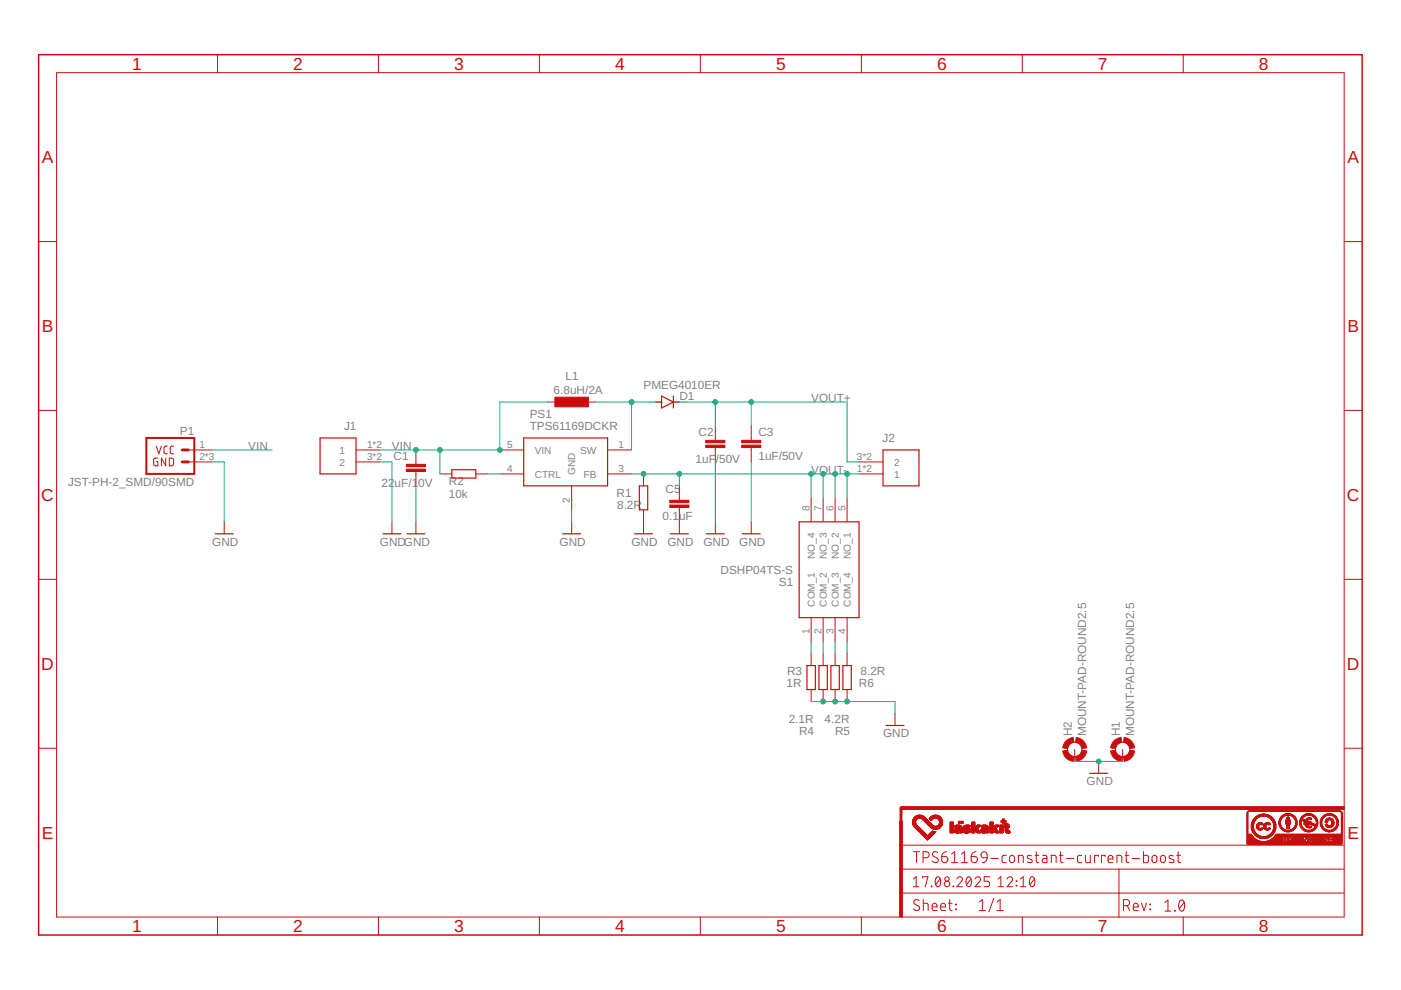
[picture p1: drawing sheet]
<svg xmlns="http://www.w3.org/2000/svg" width="297mm" height="210mm" viewBox="0 0 297 210" stroke-linecap="round" stroke-linejoin="round" font-family="sans-serif">
<defs><g id="words">
<g font-size="3.7" fill="#c90d0c">
<text x="28" y="14.8">1</text>
<text x="62.2" y="14.8">2</text>
<text x="96.3" y="14.8">3</text>
<text x="130.4" y="14.8">4</text>
<text x="164.5" y="14.8">5</text>
<text x="198.7" y="14.8">6</text>
<text x="232.8" y="14.8">7</text>
<text x="266.9" y="14.8">8</text>
<text x="8.9" y="34.6">A</text>
<text x="285.7" y="34.6">A</text>
<text x="8.9" y="70.4">B</text>
<text x="285.7" y="70.4">B</text>
<text x="8.8" y="106.2">C</text>
<text x="285.6" y="106.2">C</text>
<text x="8.8" y="142">D</text>
<text x="285.6" y="142">D</text>
<text x="8.9" y="177.8">E</text>
<text x="285.7" y="177.8">E</text>
<text x="28" y="197.6">1</text>
<text x="62.2" y="197.6">2</text>
<text x="96.3" y="197.6">3</text>
<text x="130.4" y="197.6">4</text>
<text x="164.5" y="197.6">5</text>
<text x="198.7" y="197.6">6</text>
<text x="232.8" y="197.6">7</text>
<text x="266.9" y="197.6">8</text>
</g>
<g font-size="2.5" fill="#808080">
<text x="117.4" y="83.5">6.8uH/2A</text>
<text x="119.9" y="80.6">L1</text>
<text x="136.4" y="82.5">PMEG4010ER</text>
<text x="112.3" y="88.7">PS1</text>
<text x="144" y="84.8">D1</text>
<text x="172" y="85.2">VOUT+</text>
<text x="38.1" y="92.2">P1</text>
<text x="52.6" y="95.4">VIN</text>
<text x="72.9" y="91.2">J1</text>
<text x="83.1" y="95.4">VIN</text>
<text x="112.3" y="91.2">TPS61169DCKR</text>
<text x="148.1" y="92.5">C2</text>
<text x="160.8" y="92.5">C3</text>
<text x="187.1" y="93.8">J2</text>
<text x="83.5" y="97.6">C1</text>
<text x="147.5" y="98.2">1uF</text>
<text x="151.8" y="98.2">/50V</text>
<text x="160.8" y="97.6">1uF/50V</text>
<text x="172" y="100.5">VOU</text>
<text x="177.4" y="100.5">T-</text>
<text x="14.4" y="103">JST-PH-2_SMD/90SMD</text>
<text x="80.9" y="103.3">22</text>
<text x="83.7" y="103.3">uF/1</text>
<text x="88.7" y="103.3">0V</text>
<text x="95.2" y="105.7">10k</text>
<text x="95.2" y="102.8">R2</text>
<text x="130.7" y="105.3">R1</text>
<text x="130.8" y="107.8">8.2R</text>
<text x="141.1" y="104.5">C5</text>
<text x="140.5" y="110.3">0.1uF</text>
<text x="45" y="115.7">GND</text>
<text x="80.6" y="115.7">GNDGND</text>
<text x="118.7" y="115.7">GND</text>
<text x="133.9" y="115.7">GND</text>
<text x="141.5" y="115.7">GND</text>
<text x="149.1" y="115.7">GND</text>
<text x="156.7" y="115.7">GND</text>
<text x="152.8" y="121.7">DSHP04TS-S</text>
<text x="165.1" y="124.2">S1</text>
<text x="166.9" y="143.1">R3</text>
<text x="182.5" y="143.1">8.2R</text>
<text x="166.8" y="145.7">1R</text>
<text x="182.1" y="145.7">R6</text>
<text x="167.2" y="153.3">2.1R</text>
<text x="169.4" y="155.8">R4</text>
<text x="174.8" y="153.3">4.2R</text>
<text x="177" y="155.8">R5</text>
<text x="187.2" y="156.3">GND</text>
<text x="227.3" y="156.1" transform="rotate(-90 227.3 156.1)">H2</text>
<text x="230.3" y="156.1" transform="rotate(-90 230.3 156.1)">MOUNT-PAD-ROUND2.5</text>
<text x="237.4" y="156.1" transform="rotate(-90 237.4 156.1)">H1</text>
<text x="240.5" y="156.1" transform="rotate(-90 240.5 156.1)">MOUNT-PAD-ROUND2.5</text>
<text x="230.4" y="166.5">GND</text>
</g>
<g font-size="2.1" fill="#808080">
<text x="42.3" y="95.1">1</text>
<text x="77.8" y="95.1">1*2</text>
<text x="107.5" y="95.1">5</text>
<text x="131.1" y="95.1">1</text>
<text x="42.3" y="97.6">2*3</text>
<text x="72" y="96.2">1</text>
<text x="72" y="98.7">2</text>
<text x="77.8" y="97.6">3*2</text>
<text x="107.5" y="100.1">4</text>
<text x="113.4" y="101.2">CTRL</text>
<text x="113.4" y="96.2">VIN</text>
<text x="122" y="100.7" transform="rotate(-90 122 100.7)">GND</text>
<text x="123" y="96.2">SW</text>
<text x="123.7" y="101.2">FB</text>
<text x="131.1" y="100.1">3</text>
<text x="181.7" y="100.1">1*2</text>
<text x="181.7" y="97.6">3*2</text>
<text x="189.6" y="101.2">1</text>
<text x="189.6" y="98.7">2</text>
<text x="120.8" y="106.5" transform="rotate(-90 120.8 106.5)">2</text>
<text x="171.6" y="108.3" transform="rotate(-90 171.6 108.3)">8</text>
<text x="174.2" y="108.3" transform="rotate(-90 174.2 108.3)">7</text>
<text x="176.7" y="108.3" transform="rotate(-90 176.7 108.3)">6</text>
<text x="179.2" y="108.3" transform="rotate(-90 179.2 108.3)">5</text>
<text x="172.7" y="118.6" transform="rotate(-90 172.7 118.6)">NO_4</text>
<text x="175.3" y="118.6" transform="rotate(-90 175.3 118.6)">NO_3</text>
<text x="177.8" y="118.6" transform="rotate(-90 177.8 118.6)">NO_2</text>
<text x="180.4" y="118.6" transform="rotate(-90 180.4 118.6)">NO_1</text>
<text x="172.7" y="128.6" transform="rotate(-90 172.7 128.6)">COM_1</text>
<text x="175.3" y="128.6" transform="rotate(-90 175.3 128.6)">COM_2</text>
<text x="177.8" y="128.6" transform="rotate(-90 177.8 128.6)">COM_3</text>
<text x="180.4" y="128.6" transform="rotate(-90 180.4 128.6)">COM_4</text>
<text x="171.6" y="134.5" transform="rotate(-90 171.6 134.5)">1</text>
<text x="174.2" y="134.5" transform="rotate(-90 174.2 134.5)">2</text>
<text x="176.7" y="134.5" transform="rotate(-90 176.7 134.5)">3</text>
<text x="179.2" y="134.5" transform="rotate(-90 179.2 134.5)">4</text>
</g>
<g font-size=".6" fill="#808080">
<text x="137.3" y="85.4">SpiceOrder 1</text>
<text x="142.4" y="85.4">SpiceOrder 2</text>
</g>
</g></defs>
<g fill="none" stroke="#c90d0c" stroke-width=".25">
<path d="M67.9 92.9h7.6v7.6h-7.6zM95.8 99.6h5.1v1.8h-5.1zM111 92.9h17.8v10.1h-17.8zM139 85.2h1.3M140.3 84l2.5 1.2-2.5 1.3zM142.8 84v2.5M142.8 85.2h1.2M187.2 95.4h7.6v7.6h-7.6zM45.6 113.2h3.8M81.2 113.2h3.8M86.3 113.2h3.8M119.3 113.2h3.8"/>
<path d="M134.5 113.2h3.8M135.6 103h1.7v5.1h-1.7zM142.1 113.2h3.8M149.8 113.2h3.8M157.4 113.2h3.8M169.4 110.6h12.7v20.4h-12.7zM171.1 141.1h1.8v5.1h-1.8zM173.6 141.1h1.8v5.1h-1.8zM176.2 141.1h1.7v5.1h-1.7zM178.7 141.1h1.8v5.1h-1.8zM187.9 153.8h3.8M231 164h3.8"/>
</g>
<g fill="none" stroke="#c90d0c" stroke-width=".21">
<path d="M12 15.4h273v179h-273zM46.1 11.6v3.8M80.2 11.6v3.8M114.4 11.6v3.8M148.5 11.6v3.8M182.6 11.6v3.8M216.7 11.6v3.8M250.9 11.6v3.8M8.2 51.2h3.8M285 51.2h3.8M8.2 87h3.8M33.1 94.6l.6 1.6 .5-1.6"/>
<path d="M33.5 97.1l-.7 .1-.2 .1v1.1l.2 .3 .7 .1v-.9h-.3M35.1 97.1v1.7l-.9-1.7v1.7M35.5 94.6h-.5l-.2 .4v1l.3 .2h.4M35.9 97.1l.6 .1 .3 .2v.9l-.3 .4-.6 .1zM36.8 94.6h-.5l-.2 .4v1l.2 .2h.5M39.9 95.4h5.1M39.9 97.9h5.1M75.5 95.4h5.1M75.5 97.9h5.1M88.2 95.4v3M88.2 100v3M106 95.4h5"/>
<path d="M116.1 85.2h2.6M123.7 85.2h2.6M128.8 95.4h5.1M151.7 90.3v3.1M151.7 94.9v3M159.3 90.3v3.1M159.3 94.9v3M182.1 97.9h5.1M285 87h3.8M47.5 110.6v2.6M83.1 110.6v2.6M88.2 110.6v2.6"/>
<path d="M93.3 100.5h2.5M100.9 100.5h2.5M106 100.5h5M121.2 103v5.1M121.2 110.6v2.6M128.8 100.5h5.1M136.4 100.5v2.5M136.4 108.1v5.1M144 103v3.1M144 107.6v5.6M151.7 110.6v2.6M159.3 110.6v2.6"/>
<path d="M172 105.6v5M174.5 105.6v5M177.1 105.6v5M179.6 105.6v5M182.1 100.5h5.1M8.2 122.8h3.8M172 131v5M172 138.6v2.5M174.5 131v5M174.5 138.6v2.5M177.1 131v5M177.1 138.6v2.5"/>
<path d="M179.6 131v5M179.6 138.6v2.5M285 122.8h3.8M8.2 158.6h3.8M172 146.2v2.5M174.5 146.2v2.5M177.1 146.2v2.5M179.6 146.2v2.5M189.8 151.3v2.5M227.9 158.9v2.5M238 158.9v2.5M285 158.6h3.8"/>
<path d="M191 179.2h94M232.9 161.4v2.6M46.1 194.4v3.8M80.2 194.4v3.8M114.4 194.4v3.8M148.5 194.4v3.8M182.6 194.4v3.8M191 189.4h94M191 184.3h94M193.7 186.4l.5-.5v2.1M193.7 188h1.1M193.7 180.6h1.3"/>
<path d="M194.3 180.6v2.3M194.8 190.9a.58 .58 0 0 0-.8-.1 .58 .58 0 0 0 0 .9l.7 .4a.58 .58 0 0 1 .1 .9 .58 .58 0 0 1-.9-.1l-.2-.2M195.6 186.1v-.2h1.1l-.5 2.1M195.7 181.9h.7a.65 .65 0 0 0 .6-.7 .65 .65 0 0 0-.6-.6h-.7v2.3M195.7 191.5l1 .1 .1 1.5M195.7 190.7v2.4M197.5 187.9l.1 .1zM197.6 192.3h1.1a.55 .55 0 0 0-.4-.8 .55 .55 0 0 0-.7 .5l.1 1 1 .1M198.5 186l.2-.1a.89 .89 0 0 1 .7 1.3v.3a.51 .51 0 0 1-.5 .5 .51 .51 0 0 1-.5-.5l-.1-.8zM198.8 180.8a.58 .58 0 0 0-.9-.1 .58 .58 0 0 0 .1 .8l.7 .4a.58 .58 0 0 1 0 .9 .58 .58 0 0 1-.8 0l-.3-.2M199.3 186.4l-.9 1.1M199.4 192.3h1.1a.55 .55 0 0 0-.4-.8 .55 .55 0 0 0-.7 .5l.2 1 .9 .1"/>
<path d="M199.7 181.6h.7a.65 .65 0 0 1 .6 .7 .65 .65 0 0 1-.7 .6 .65 .65 0 0 1-.6-.6zM200.7 180.6l-.7 .3-.3 .7M201.1 191.5h.8M201.4 190.7v2.1l.5 .3M201.7 181.1l.7-.5v2.3M201.7 182.9h1.4M202.1 187.9l.1 .1zM202.6 191.7l.1 .1zM202.6 192.7l.1 .2zM202.9 186.4a.58 .58 0 0 1 .8-.5 .58 .58 0 0 1 .2 .9l-1 1.2h1.2M203.8 182.9h1.3M203.8 181.1l.7-.5v2.3"/>
<path d="M205.1 186l.1-.1a.87 .87 0 0 1 .8 1.3 .59 .59 0 0 1-.6 .8 .59 .59 0 0 1-.6-.8v-.5zM205.9 186.4l-1 1.1M205.9 181.6h.8a.66 .66 0 0 1 .5 .7 .66 .66 0 0 1-.7 .6 .66 .66 0 0 1-.6-.6zM206.7 186.4a.58 .58 0 0 1 .9-.5 .58 .58 0 0 1 .1 .9l-1 1.2h1.2M206.9 180.6l-.7 .3-.3 .7M207.6 193.1h1.3M207.6 191.2l.7-.5v2.4M208.1 180.8a.64 .64 0 0 1 .8-.2 .64 .64 0 0 1 .4 .6v.7h-.8a.61 .61 0 0 1-.5-.4 .61 .61 0 0 1 .1-.7zM209.3 181.9l-.3 .7-.7 .3M209.8 185.9h-1.1v.9h.7a.59 .59 0 0 1 .4 .6 .59 .59 0 0 1-.4 .6h-.7M210.1 182h1.6M210.7 190.5l-1 2.8"/>
<path d="M211.4 193.1h1.3M211.4 191.2l.6-.5v2.4M211.6 188h1.2M211.6 186.4l.6-.5v2.1M213.4 181.4h-.7l-.3 .3 .2 1.1 .8 .1M213.5 186.4a.58 .58 0 0 1 .9-.5 .58 .58 0 0 1 .1 .9l-1 1.2h1.2M214.2 181.5l.3-.1 .5 .1 .1 .9a.52 .52 0 0 1-.5 .5 .52 .52 0 0 1-.5-.5zM215.5 187.7l.1 .1zM215.5 186.8l.1 .1zM215.9 182.9v-1.5l1 .1 .1 1.4M216.3 186.4l.6-.5v2.1M216.3 188h1.2"/>
<path d="M216.7 194.4v3.8M218.5 186l.2-.1a.87 .87 0 0 1 .7 1.3 .59 .59 0 0 1-.5 .8 .59 .59 0 0 1-.6-.8v-.8zM218.7 181.5l-.7-.1-.2 .4 1 .6v.4l-.3 .1-.7-.1M219.3 186.4l-.9 1.1M219.5 181.4h.7M219.7 180.6v1.9l.1 .3 .4 .1M221.1 181.4h.6l.3 .3v1.2h-.6a.44 .44 0 0 1-.5-.4 .44 .44 0 0 1 .5-.5h.6M222.9 182.9v-1.5l.9 .1 .1 1.4M224.6 181.4h.8M224.9 180.6v2.1l.5 .2M226.1 182h1.6M229.4 181.4h-.7l-.2 .3 .1 1.1 .8 .1"/>
<path d="M230.1 181.4v1.3l.4 .2h.7v-1.5M232.9 181.6v-.2h-.8v1.5M234.3 181.6v-.2h-.8v1.5M234.9 182.1h1.1a.55 .55 0 0 0-.4-.7 .55 .55 0 0 0-.7 .5l.1 .9 1 .1M236.8 182.9v-1.5l.9 .1 .1 1.4M237.2 184.3v10.2M238.2 192h.7a.65 .65 0 0 0 .6-.6 .65 .65 0 0 0-.6-.7h-.7v2.4M238.5 181.4h.8M238.8 180.6v1.9l.1 .3 .4 .1M239 192l.5 1.1M240 182h1.6M240.3 192.3h1a.55 .55 0 0 0-.3-.8 .55 .55 0 0 0-.7 .5l.1 1 .9 .1"/>
<path d="M242 191.5l.5 1.6 .6-1.6M242.4 180.6v2.3h.8l.3-.2v-1.1l-.3-.2h-.8M243.8 192.7l.1 .2zM243.8 191.7l.1 .1zM244.4 181.5l.5-.1a.92 .92 0 0 1 .1 1.4l-.3 .1-.3-.2-.2-.3zM246.2 181.5l.5-.1a.92 .92 0 0 1 .1 1.4l-.3 .1-.4-.3zM247 191.3l.6-.5v2.4M247 193.2h1.3M248.8 181.5l-.7-.1-.2 .4 .9 .6 .1 .4-.3 .1-.7-.1M249 193l.2 .2zM249.5 181.4h.8M249.8 180.6v2.1l.5 .2"/>
<path d="M250.2 191a.53 .53 0 0 1 .6-.1 .53 .53 0 0 1 .3 .5 1.34 1.34 0 0 1-.6 1.8 1.4 1.4 0 0 1-.3-2.2zM250.9 194.4v3.8M251.1 191.3l-1.1 1.4"/>
<circle cx="227.9" cy="158.9" r="1.52"/>
<circle cx="238" cy="158.9" r="1.52"/>
<circle cx="200.8" cy="187.4" r=".58"/>
<circle cx="200.8" cy="186.4" r=".47"/>
</g>
<g fill="#c90d0c" stroke="#c90d0c" stroke-width=".21">
<path d="M117.6 84.2h7.2v2.1h-7.2z"/>
<path d="M86.1 99.5h4.1v.5h-4.1z"/>
<path d="M86.1 98.4h4.1v.6h-4.1z"/>
<path d="M149.6 94.4h4.1v.5h-4.1z"/>
<path d="M149.6 93.4h4.1v.5h-4.1z"/>
<path d="M157.2 94.4h4.1v.5h-4.1z"/>
<path d="M157.2 93.4h4.1v.5h-4.1z"/>
<path d="M142 107.1h4.1v.5h-4.1z"/>
<path d="M142 106.1h4.1v.5h-4.1z"/>
<path d="M190.7 174.1h.6v20.3h-.6z"/>
<path d="M191 171h94v.6h-94z"/>
<path d="M196.6 178l.1 .1z"/>
<path d="M196.6 178h.2z"/>
<path d="M196.5 177.9l.3 .1z"/>
<path d="M196.5 177.9h.3z"/>
<path d="M196.4 177.9h.5z"/>
<path d="M196.4 177.8l.5 .1z"/>
<path d="M196.3 177.8h.7z"/>
<path d="M196.3 177.7l.7 .1z"/>
<path d="M196.3 177.7l.8 .1z"/>
<path d="M196.3 177.7h.8z"/>
<path d="M196.2 177.7h.9z"/>
<path d="M196.2 177.6l.9 .1z"/>
<path d="M196.1 177.6h1.1z"/>
<path d="M196.1 177.5l1.1 .1z"/>
<path d="M196.1 177.5h1.2z"/>
<path d="M196 177.5h1.3z"/>
<path d="M196 177.4l1.3 .1z"/>
<path d="M196 177.4h1.3z"/>
<path d="M195.9 177.4h1.5z"/>
<path d="M195.9 177.3l1.5 .1z"/>
<path d="M195.9 177.3l1.6 .1z"/>
<path d="M195.8 177.3h1.7z"/>
<path d="M195.8 177.2l1.7 .1z"/>
<path d="M195.8 177.2h.9z"/>
<path d="M196.7 177.2h.8z"/>
<path d="M195.7 177.2h1z"/>
<path d="M196.7 177.2h.9z"/>
<path d="M195.7 177.1l.9 .1z"/>
<path d="M196.7 177.1l.9 .1z"/>
<path d="M195.7 177.1h.9z"/>
<path d="M196.7 177.1h1z"/>
<path d="M195.6 177.1h1z"/>
<path d="M196.8 177.1h.9z"/>
<path d="M195.6 177l.9 .1z"/>
<path d="M196.8 177l.9 .1z"/>
<path d="M195.5 177h1z"/>
<path d="M196.9 177h.9z"/>
<path d="M195.5 177h.9z"/>
<path d="M195.5 176.9l.9 .1z"/>
<path d="M197 176.9l.9 .1z"/>
<path d="M195.5 176.9h.9z"/>
<path d="M197 176.9h.9z"/>
<path d="M195.4 176.9h.9z"/>
<path d="M195.4 176.8l.9 .1z"/>
<path d="M197 176.8l.9 .1z"/>
<path d="M197 176.8l1 .1z"/>
<path d="M195.3 176.8h1z"/>
<path d="M197.1 176.8h.9z"/>
<path d="M195.3 176.7l.9 .1z"/>
<path d="M197.1 176.7l.9 .1z"/>
<path d="M195.2 176.7l1 .1z"/>
<path d="M197.2 176.7l.8 .1z"/>
<path d="M195.2 176.7h1z"/>
<path d="M197.2 176.7h.8z"/>
<path d="M197.2 176.7h.9z"/>
<path d="M195.2 176.6l.9 .1z"/>
<path d="M197.2 176.6l.9 .1z"/>
<path d="M195.1 176.6h1z"/>
<path d="M197.3 176.6h.9z"/>
<path d="M202.8 176.6h.4z"/>
<path d="M204.7 176.6h.5z"/>
<path d="M208.4 176.6h.4z"/>
<path d="M213.5 176.6h.5z"/>
<path d="M195.1 176.6h.9z"/>
<path d="M201.5 176.6h.6z"/>
<path d="M202.6 176.6h.7z"/>
<path d="M203.4 176.6h.6z"/>
<path d="M204.5 176.6h.9z"/>
<path d="M206 176.6h.7z"/>
<path d="M207.2 176.6h.7z"/>
<path d="M208.2 176.6h.7z"/>
<path d="M209 176.6h.6z"/>
<path d="M209.9 176.6h.6z"/>
<path d="M211.1 176.6h.7z"/>
<path d="M212 176.6h.6z"/>
<path d="M213.4 176.6h.7z"/>
<path d="M195.1 176.5l.9 .1z"/>
<path d="M197.4 176.5l.8 .1z"/>
<path d="M201.5 176.5l.6 .1z"/>
<path d="M202.5 176.5l1.5 .1z"/>
<path d="M204.3 176.5l1.2 .1z"/>
<path d="M206 176.5l.7 .1z"/>
<path d="M207.2 176.5l.7 .1z"/>
<path d="M208.2 176.5l.8 .1z"/>
<path d="M209 176.5l.6 .1z"/>
<path d="M209.9 176.5l.6 .1z"/>
<path d="M211.1 176.5l.7 .1z"/>
<path d="M212 176.5l.6 .1z"/>
<path d="M213.3 176.5l.9 .1z"/>
<path d="M195.1 176.5h.9z"/>
<path d="M197.4 176.5h.8z"/>
<path d="M201.5 176.5h.6z"/>
<path d="M202.5 176.5h1.5z"/>
<path d="M204.3 176.5h1.2z"/>
<path d="M206 176.5h.7z"/>
<path d="M207.2 176.5h.7z"/>
<path d="M208.2 176.5h.8z"/>
<path d="M209 176.5h.6z"/>
<path d="M209.9 176.5h.6z"/>
<path d="M211.1 176.5h.7z"/>
<path d="M212 176.5h.6z"/>
<path d="M213.3 176.5h.9z"/>
<path d="M195 176.5h.9z"/>
<path d="M197.4 176.5h.9z"/>
<path d="M204.2 176.5h1.3z"/>
<path d="M207.1 176.5h.8z"/>
<path d="M208.1 176.5h.9z"/>
<path d="M211 176.5h.8z"/>
<path d="M195 176.4l.9 .1z"/>
<path d="M197.4 176.4l1 .1z"/>
<path d="M201.5 176.4l.6 .1z"/>
<path d="M202.4 176.4l1.6 .1z"/>
<path d="M204.2 176.4l1.4 .1z"/>
<path d="M206 176.4l.7 .1z"/>
<path d="M207.1 176.4l.8 .1z"/>
<path d="M208.1 176.4l1.5 .1z"/>
<path d="M209.9 176.4l.6 .1z"/>
<path d="M210.9 176.4l.9 .1z"/>
<path d="M212 176.4l.6 .1z"/>
<path d="M213.2 176.4l1 .1z"/>
<path d="M194.9 176.4h1z"/>
<path d="M197.5 176.4h.9z"/>
<path d="M201.5 176.4h.6z"/>
<path d="M202.4 176.4h1.6z"/>
<path d="M204.2 176.4h1.5z"/>
<path d="M206 176.4h.7z"/>
<path d="M207.1 176.4h.7z"/>
<path d="M208 176.4h1.6z"/>
<path d="M209.9 176.4h.6z"/>
<path d="M211 176.4h.7z"/>
<path d="M212 176.4h.6z"/>
<path d="M213.2 176.4h.9z"/>
<path d="M194.9 176.4h.9z"/>
<path d="M210.9 176.4h.8z"/>
<path d="M194.9 176.3l.9 .1z"/>
<path d="M197.5 176.3l.9 .1z"/>
<path d="M201.5 176.3l.6 .1z"/>
<path d="M202.4 176.3l1.6 .1z"/>
<path d="M204.2 176.3l1.5 .1z"/>
<path d="M206 176.3l.7 .1z"/>
<path d="M207.1 176.3l.7 .1z"/>
<path d="M208 176.3l1.6 .1z"/>
<path d="M209.9 176.3l.6 .1z"/>
<path d="M210.9 176.3l.8 .1z"/>
<path d="M212 176.3l.6 .1z"/>
<path d="M213.2 176.3l.9 .1z"/>
<path d="M197.6 176.3l.8 .1z"/>
<path d="M204.3 176.3l1.4 .1z"/>
<path d="M207 176.3l.8 .1z"/>
<path d="M194.9 176.3h.8z"/>
<path d="M197.6 176.3h.4z"/>
<path d="M201.5 176.3h.6z"/>
<path d="M202.4 176.3h1.6z"/>
<path d="M204.3 176.3h1.4z"/>
<path d="M206 176.3h.7z"/>
<path d="M207 176.3h.7z"/>
<path d="M208 176.3h1.6z"/>
<path d="M209.9 176.3h.6z"/>
<path d="M210.9 176.3h.7z"/>
<path d="M212 176.3h.6z"/>
<path d="M213.2 176.3h.9z"/>
<path d="M194.8 176.3h.9z"/>
<path d="M204.3 176.3h1.5z"/>
<path d="M194.8 176.2l.9 .1z"/>
<path d="M197.7 176.2l.1 .1z"/>
<path d="M201.5 176.2l.6 .1z"/>
<path d="M202.4 176.2l1.6 .1z"/>
<path d="M204.3 176.2l1.4 .1z"/>
<path d="M206 176.2l.7 .1z"/>
<path d="M206.9 176.2l.8 .1z"/>
<path d="M208 176.2l1.6 .1z"/>
<path d="M209.9 176.2l.6 .1z"/>
<path d="M210.8 176.2l.8 .1z"/>
<path d="M212 176.2l.6 .1z"/>
<path d="M213.2 176.2l.9 .1z"/>
<path d="M194.7 176.2h1z"/>
<path d="M201.5 176.2h.6z"/>
<path d="M202.3 176.2h.8z"/>
<path d="M203.2 176.2h.8z"/>
<path d="M204.3 176.2h1.4z"/>
<path d="M206 176.2h.7z"/>
<path d="M206.9 176.2h.7z"/>
<path d="M208 176.2h.7z"/>
<path d="M208.8 176.2h.8z"/>
<path d="M209.9 176.2h.6z"/>
<path d="M210.8 176.2h.8z"/>
<path d="M212 176.2h.6z"/>
<path d="M213.2 176.2h.9z"/>
<path d="M194.7 176.2h.9z"/>
<path d="M202.4 176.2h.6z"/>
<path d="M203.3 176.2h.7z"/>
<path d="M204.3 176.2h.6z"/>
<path d="M205 176.2h.8z"/>
<path d="M208 176.2h.6z"/>
<path d="M208.9 176.2h.7z"/>
<path d="M209.9 176.2h.7z"/>
<path d="M210.8 176.2h.7z"/>
<path d="M213.1 176.2h.9z"/>
<path d="M194.7 176.1l.9 .1z"/>
<path d="M201.5 176.1l.6 .1z"/>
<path d="M202.4 176.1l.6 .1z"/>
<path d="M203.3 176.1l.7 .1z"/>
<path d="M204.3 176.1l.6 .1z"/>
<path d="M205 176.1l.8 .1z"/>
<path d="M206 176.1l.7 .1z"/>
<path d="M206.9 176.1l.7 .1z"/>
<path d="M208 176.1l.6 .1z"/>
<path d="M208.9 176.1l.7 .1z"/>
<path d="M209.9 176.1l.7 .1z"/>
<path d="M210.8 176.1l.7 .1z"/>
<path d="M212 176.1l.6 .1z"/>
<path d="M213.1 176.1l.9 .1z"/>
<path d="M194.6 176.1h1z"/>
<path d="M201.5 176.1h.6z"/>
<path d="M202.3 176.1h.6z"/>
<path d="M203.3 176.1h.7z"/>
<path d="M204.3 176.1h.4z"/>
<path d="M205.1 176.1h.7z"/>
<path d="M206 176.1h.7z"/>
<path d="M206.8 176.1h.8z"/>
<path d="M208 176.1h.6z"/>
<path d="M209 176.1h.6z"/>
<path d="M209.9 176.1h.7z"/>
<path d="M210.7 176.1h.8z"/>
<path d="M212 176.1h.6z"/>
<path d="M213.1 176.1h.7z"/>
<path d="M213.9 176.1h.1z"/>
<path d="M194.6 176.1h.9z"/>
<path d="M203.4 176.1h.6z"/>
<path d="M204.4 176.1h.1z"/>
<path d="M205.2 176.1h.6z"/>
<path d="M206.1 176.1h1.5z"/>
<path d="M209.9 176.1h.8z"/>
<path d="M213.1 176.1h.6z"/>
<path d="M194.6 176l.9 .1z"/>
<path d="M201.5 176l.6 .1z"/>
<path d="M202.3 176l.6 .1z"/>
<path d="M203.4 176l.6 .1z"/>
<path d="M205.1 176l.7 .1z"/>
<path d="M206.1 176l1.4 .1z"/>
<path d="M208 176l.6 .1z"/>
<path d="M209 176l.6 .1z"/>
<path d="M209.9 176l1.5 .1z"/>
<path d="M212 176l.6 .1z"/>
<path d="M213.1 176l.6 .1z"/>
<path d="M194.5 176h1z"/>
<path d="M201.5 176h.6z"/>
<path d="M202.4 176h.6z"/>
<path d="M203.4 176h.6z"/>
<path d="M204.9 176h.9z"/>
<path d="M206.1 176h1.4z"/>
<path d="M207.9 176h.7z"/>
<path d="M209 176h.6z"/>
<path d="M209.9 176h1.5z"/>
<path d="M212 176h.6z"/>
<path d="M213.1 176h.6z"/>
<path d="M194.5 176h.9z"/>
<path d="M202.4 176h.7z"/>
<path d="M204.6 176h1.2z"/>
<path d="M206 176h1.5z"/>
<path d="M208 176h.7z"/>
<path d="M194.5 175.9l.9 .1z"/>
<path d="M201.5 175.9l.6 .1z"/>
<path d="M202.4 175.9l.7 .1z"/>
<path d="M203.4 175.9l.6 .1z"/>
<path d="M204.6 175.9l1.1 .1z"/>
<path d="M206 175.9l1.5 .1z"/>
<path d="M208 175.9l.7 .1z"/>
<path d="M209 175.9l.6 .1z"/>
<path d="M209.9 175.9l1.4 .1z"/>
<path d="M212 175.9l.6 .1z"/>
<path d="M213.1 175.9l.6 .1z"/>
<path d="M202.4 175.9l1.6 .1z"/>
<path d="M208 175.9l1.6 .1z"/>
<path d="M194.4 175.9h.9z"/>
<path d="M201.5 175.9h.6z"/>
<path d="M202.4 175.9h1.6z"/>
<path d="M204.5 175.9h1.2z"/>
<path d="M206 175.9h1.4z"/>
<path d="M208 175.9h1.6z"/>
<path d="M209.9 175.9h1.4z"/>
<path d="M212 175.9h.6z"/>
<path d="M213.1 175.9h.6z"/>
<path d="M194.4 175.8l.9 .1z"/>
<path d="M201.5 175.8l.6 .1z"/>
<path d="M202.4 175.8l1.6 .1z"/>
<path d="M204.4 175.8l1.3 .1z"/>
<path d="M206 175.8l1.4 .1z"/>
<path d="M208 175.8l1.6 .1z"/>
<path d="M209.9 175.8l1.4 .1z"/>
<path d="M212 175.8l.6 .1z"/>
<path d="M213.1 175.8l.6 .1z"/>
<path d="M194.3 175.8l1 .1z"/>
<path d="M198.2 175.8l.3 .1z"/>
<path d="M204.3 175.8l1.4 .1z"/>
<path d="M208.1 175.8l1.5 .1z"/>
<path d="M194.3 175.8h1z"/>
<path d="M198.2 175.8h.3z"/>
<path d="M201.5 175.8h.6z"/>
<path d="M202.4 175.8h1.6z"/>
<path d="M204.3 175.8h1.4z"/>
<path d="M206 175.8h1.4z"/>
<path d="M208.1 175.8h1.5z"/>
<path d="M209.9 175.8h1.4z"/>
<path d="M212 175.8h.6z"/>
<path d="M213.1 175.8h.6z"/>
<path d="M194.3 175.7l.9 .1z"/>
<path d="M197.9 175.7l.9 .1z"/>
<path d="M201.5 175.7l.6 .1z"/>
<path d="M202.5 175.7l1.5 .1z"/>
<path d="M204.3 175.7l1.4 .1z"/>
<path d="M206 175.7l1.3 .1z"/>
<path d="M208.1 175.7l1.5 .1z"/>
<path d="M209.9 175.7l1.3 .1z"/>
<path d="M212 175.7l.6 .1z"/>
<path d="M213.1 175.7l.6 .1z"/>
<path d="M194.2 175.7l1 .1z"/>
<path d="M197.8 175.7l1.1 .1z"/>
<path d="M194.2 175.7h1z"/>
<path d="M197.8 175.7h1.1z"/>
<path d="M201.5 175.7h.6z"/>
<path d="M202.5 175.7h1.5z"/>
<path d="M204.3 175.7h1.4z"/>
<path d="M206 175.7h1.3z"/>
<path d="M208.1 175.7h1.5z"/>
<path d="M209.9 175.7h1.3z"/>
<path d="M212 175.7h.6z"/>
<path d="M213.1 175.7h.6z"/>
<path d="M194.2 175.7h.9z"/>
<path d="M202.6 175.7h1.4z"/>
<path d="M204.3 175.7h1.3z"/>
<path d="M208.2 175.7h1.4z"/>
<path d="M202.7 175.7h1.3z"/>
<path d="M204.3 175.7h1.2z"/>
<path d="M206 175.7h1.2z"/>
<path d="M208.3 175.7h1.3z"/>
<path d="M209.9 175.7h1.2z"/>
<path d="M194.2 175.6l.9 .1z"/>
<path d="M197.7 175.6l1.3 .1z"/>
<path d="M201.5 175.6l.6 .1z"/>
<path d="M202.7 175.6l1.3 .1z"/>
<path d="M204.3 175.6l1.2 .1z"/>
<path d="M206 175.6l1.3 .1z"/>
<path d="M208.3 175.6l1.3 .1z"/>
<path d="M209.9 175.6l1.3 .1z"/>
<path d="M212 175.6l.6 .1z"/>
<path d="M213.1 175.6l.6 .1z"/>
<path d="M194.1 175.6h1z"/>
<path d="M197.6 175.6h1.6z"/>
<path d="M201.5 175.6h.6z"/>
<path d="M203.4 175.6h.6z"/>
<path d="M204.3 175.6h1.1z"/>
<path d="M206 175.6h1.3z"/>
<path d="M209 175.6h.6z"/>
<path d="M209.9 175.6h1.3z"/>
<path d="M212 175.6h.6z"/>
<path d="M213.1 175.6h.6z"/>
<path d="M194.1 175.6h.9z"/>
<path d="M197.5 175.6h1.7z"/>
<path d="M204.3 175.6h.9z"/>
<path d="M194.1 175.5l.9 .1z"/>
<path d="M197.4 175.5l1.9 .1z"/>
<path d="M201.5 175.5l.6 .1z"/>
<path d="M203.3 175.5l.7 .1z"/>
<path d="M204.2 175.5l.8 .1z"/>
<path d="M206 175.5l1.4 .1z"/>
<path d="M208.2 175.5l.1 .1z"/>
<path d="M209 175.5l.6 .1z"/>
<path d="M209.9 175.5l1.4 .1z"/>
<path d="M212 175.5l.6 .1z"/>
<path d="M213.1 175.5l.6 .1z"/>
<path d="M194.1 175.5h.9z"/>
<path d="M197.4 175.5h1.9z"/>
<path d="M201.5 175.5h.6z"/>
<path d="M203.3 175.5h.7z"/>
<path d="M204.2 175.5h.8z"/>
<path d="M206 175.5h1.4z"/>
<path d="M208.2 175.5h.1z"/>
<path d="M209 175.5h.6z"/>
<path d="M209.9 175.5h1.4z"/>
<path d="M212 175.5h.6z"/>
<path d="M213.1 175.5h.6z"/>
<path d="M194 175.5h.9z"/>
<path d="M202.5 175.5h.2z"/>
<path d="M204.2 175.5h.7z"/>
<path d="M208.2 175.5h.2z"/>
<path d="M208.9 175.5h.7z"/>
<path d="M202.5 175.5h.3z"/>
<path d="M203.3 175.5h.6z"/>
<path d="M204.2 175.5h.6z"/>
<path d="M205.4 175.5h.1z"/>
<path d="M206 175.5h.7z"/>
<path d="M206.7 175.5h.8z"/>
<path d="M208.1 175.5h.4z"/>
<path d="M209.9 175.5h.6z"/>
<path d="M210.6 175.5h.7z"/>
<path d="M194 175.4l.9 .1z"/>
<path d="M197.4 175.4l1.9 .1z"/>
<path d="M201.5 175.4l.6 .1z"/>
<path d="M202.5 175.4l.3 .1z"/>
<path d="M203.3 175.4l.6 .1z"/>
<path d="M204.2 175.4l.6 .1z"/>
<path d="M205.4 175.4l.1 .1z"/>
<path d="M206 175.4l.7 .1z"/>
<path d="M206.7 175.4l.8 .1z"/>
<path d="M208.1 175.4l.4 .1z"/>
<path d="M208.9 175.4l.7 .1z"/>
<path d="M209.9 175.4l.6 .1z"/>
<path d="M210.6 175.4l.7 .1z"/>
<path d="M212 175.4l.6 .1z"/>
<path d="M213.1 175.4l.6 .1z"/>
<path d="M193.9 175.4l1 .1z"/>
<path d="M197.3 175.4l2.1 .1z"/>
<path d="M202.5 175.4l1.4 .1z"/>
<path d="M204.3 175.4l.6 .1z"/>
<path d="M205.3 175.4l.3 .1z"/>
<path d="M208.1 175.4l1.5 .1z"/>
<path d="M210.6 175.4l.8 .1z"/>
<path d="M212.9 175.4l1.1 .1z"/>
<path d="M193.9 175.4h.9z"/>
<path d="M197.3 175.4h2.1z"/>
<path d="M201.5 175.4h.6z"/>
<path d="M202.5 175.4h1.4z"/>
<path d="M204.3 175.4h.6z"/>
<path d="M205.3 175.4h.3z"/>
<path d="M206 175.4h.7z"/>
<path d="M206.8 175.4h.7z"/>
<path d="M208.2 175.4h1.3z"/>
<path d="M209.9 175.4h.6z"/>
<path d="M210.7 175.4h.7z"/>
<path d="M212 175.4h.6z"/>
<path d="M212.9 175.4h1.1z"/>
<path d="M193.9 175.3l.9 .1z"/>
<path d="M197.3 175.3l2.1 .1z"/>
<path d="M201.5 175.3l.6 .1z"/>
<path d="M202.5 175.3l1.4 .1z"/>
<path d="M204.3 175.3l1.3 .1z"/>
<path d="M206 175.3l.7 .1z"/>
<path d="M206.8 175.3l.7 .1z"/>
<path d="M208.1 175.3l1.4 .1z"/>
<path d="M209.9 175.3l.6 .1z"/>
<path d="M210.7 175.3l.7 .1z"/>
<path d="M212 175.3l.6 .1z"/>
<path d="M212.9 175.3l1.1 .1z"/>
<path d="M193.8 175.3l1 .1z"/>
<path d="M197.3 175.3l2.2 .1z"/>
<path d="M206.8 175.3l.8 .1z"/>
<path d="M210.7 175.3l.8 .1z"/>
<path d="M193.8 175.3h1z"/>
<path d="M197.3 175.3h2.2z"/>
<path d="M201.5 175.3h.6z"/>
<path d="M202.5 175.3h1.4z"/>
<path d="M204.3 175.3h1.3z"/>
<path d="M206 175.3h.7z"/>
<path d="M206.8 175.3h.8z"/>
<path d="M208.1 175.3h1.4z"/>
<path d="M209.9 175.3h.6z"/>
<path d="M210.7 175.3h.8z"/>
<path d="M212 175.3h.6z"/>
<path d="M212.9 175.3h1.1z"/>
<path d="M197.2 175.3h2.3z"/>
<path d="M193.8 175.2l.9 .1z"/>
<path d="M197.1 175.2l2.5 .1z"/>
<path d="M201.5 175.2l.6 .1z"/>
<path d="M202.4 175.2l1.5 .1z"/>
<path d="M204.3 175.2l1.3 .1z"/>
<path d="M206 175.2l.7 .1z"/>
<path d="M206.9 175.2l.7 .1z"/>
<path d="M208.1 175.2l1.4 .1z"/>
<path d="M209.9 175.2l.6 .1z"/>
<path d="M210.8 175.2l.7 .1z"/>
<path d="M212 175.2l.6 .1z"/>
<path d="M212.9 175.2l1.1 .1z"/>
<path d="M193.8 175.2h.8z"/>
<path d="M197.1 175.2h2.5z"/>
<path d="M201.5 175.2h.6z"/>
<path d="M202.4 175.2h1.5z"/>
<path d="M204.3 175.2h1.4z"/>
<path d="M206 175.2h.7z"/>
<path d="M206.9 175.2h.8z"/>
<path d="M208.1 175.2h1.4z"/>
<path d="M209.9 175.2h.6z"/>
<path d="M210.8 175.2h.8z"/>
<path d="M212 175.2h.6z"/>
<path d="M212.9 175.2h1.1z"/>
<path d="M193.7 175.2h.9z"/>
<path d="M197.1 175.2h1.1z"/>
<path d="M198.5 175.2h1.1z"/>
<path d="M202.4 175.2h1.4z"/>
<path d="M207 175.2h.7z"/>
<path d="M208 175.2h1.5z"/>
<path d="M210.9 175.2h.7z"/>
<path d="M193.7 175.1l.9 .1z"/>
<path d="M197 175.1l1 .1z"/>
<path d="M198.7 175.1l.9 .1z"/>
<path d="M201.5 175.1l.6 .1z"/>
<path d="M202.4 175.1l1.4 .1z"/>
<path d="M204.4 175.1l1.3 .1z"/>
<path d="M206 175.1l.7 .1z"/>
<path d="M207 175.1l.8 .1z"/>
<path d="M208 175.1l1.4 .1z"/>
<path d="M209.9 175.1l.6 .1z"/>
<path d="M210.9 175.1l.8 .1z"/>
<path d="M212 175.1l.6 .1z"/>
<path d="M212.9 175.1l1.1 .1z"/>
<path d="M193.7 175.1h.8z"/>
<path d="M197 175.1h.9z"/>
<path d="M198.7 175.1h1z"/>
<path d="M201.5 175.1h.6z"/>
<path d="M202.4 175.1h1.4z"/>
<path d="M204.4 175.1h1.3z"/>
<path d="M206 175.1h.7z"/>
<path d="M207 175.1h.8z"/>
<path d="M208 175.1h1.4z"/>
<path d="M209.9 175.1h.6z"/>
<path d="M210.9 175.1h.8z"/>
<path d="M212 175.1h.6z"/>
<path d="M212.9 175.1h1.1z"/>
<path d="M193.7 175l.8 .1z"/>
<path d="M196.9 175l1 .1z"/>
<path d="M198.8 175l.9 .1z"/>
<path d="M201.5 175l.6 .1z"/>
<path d="M202.5 175l1.2 .1z"/>
<path d="M204.5 175l1.2 .1z"/>
<path d="M206 175l.7 .1z"/>
<path d="M207.1 175l.8 .1z"/>
<path d="M208.2 175l1.2 .1z"/>
<path d="M209.9 175l.6 .1z"/>
<path d="M210.9 175l.9 .1z"/>
<path d="M212 175l.6 .1z"/>
<path d="M212.9 175l1.1 .1z"/>
<path d="M196.9 175l.9 .1z"/>
<path d="M198.9 175l.8 .1z"/>
<path d="M202.6 175l1 .1z"/>
<path d="M204.6 175l1 .1z"/>
<path d="M208.2 175l1.1 .1z"/>
<path d="M211 175l.7 .1z"/>
<path d="M193.6 175h.8z"/>
<path d="M196.9 175h.9z"/>
<path d="M198.9 175h.8z"/>
<path d="M201.5 175h.6z"/>
<path d="M202.6 175h1z"/>
<path d="M204.6 175h1z"/>
<path d="M206 175h.7z"/>
<path d="M207.1 175h.8z"/>
<path d="M208.2 175h1.1z"/>
<path d="M209.9 175h.6z"/>
<path d="M211 175h.7z"/>
<path d="M212 175h.6z"/>
<path d="M212.9 175h1.1z"/>
<path d="M196.8 175h1z"/>
<path d="M199 175h.7z"/>
<path d="M202.8 175h.7z"/>
<path d="M204.7 175h.8z"/>
<path d="M207.2 175h.7z"/>
<path d="M208.4 175h.7z"/>
<path d="M211.1 175h.6z"/>
<path d="M213 175h1z"/>
<path d="M193.6 174.9l.8 .1z"/>
<path d="M196.8 174.9l1 .1z"/>
<path d="M199 174.9l.7 .1z"/>
<path d="M201.5 174.9l.6 .1z"/>
<path d="M202.8 174.9l.7 .1z"/>
<path d="M204.7 174.9l.8 .1z"/>
<path d="M206 174.9l.7 .1z"/>
<path d="M207.2 174.9l.7 .1z"/>
<path d="M208.4 174.9l.7 .1z"/>
<path d="M209.9 174.9l.6 .1z"/>
<path d="M211.1 174.9l.6 .1z"/>
<path d="M212 174.9l.6 .1z"/>
<path d="M213 174.9l1 .1z"/>
<path d="M196.8 174.9l.9 .1z"/>
<path d="M213.1 174.9l.6 .1z"/>
<path d="M193.6 174.9h.7z"/>
<path d="M196.8 174.9h.9z"/>
<path d="M199 174.9h.7z"/>
<path d="M201.5 174.9h.6z"/>
<path d="M206 174.9h.7z"/>
<path d="M209.9 174.9h.6z"/>
<path d="M213.1 174.9h.6z"/>
<path d="M193.6 174.8l.7 .1z"/>
<path d="M196.7 174.8l1 .1z"/>
<path d="M199 174.8l.7 .1z"/>
<path d="M201.5 174.8l.6 .1z"/>
<path d="M206 174.8l.7 .1z"/>
<path d="M209.9 174.8l.6 .1z"/>
<path d="M213.1 174.8l.6 .1z"/>
<path d="M193.5 174.8l.8 .1z"/>
<path d="M196.7 174.8l.9 .1z"/>
<path d="M199.1 174.8l.6 .1z"/>
<path d="M193.5 174.8h.8z"/>
<path d="M196.7 174.8h.9z"/>
<path d="M199.1 174.8h.6z"/>
<path d="M201.5 174.8h.6z"/>
<path d="M206 174.8h.7z"/>
<path d="M209.9 174.8h.6z"/>
<path d="M213.1 174.8h.6z"/>
<path d="M193.5 174.8h.7z"/>
<path d="M199.1 174.8h.7z"/>
<path d="M193.5 174.7l.7 .1z"/>
<path d="M196.7 174.7l.8 .1z"/>
<path d="M199.1 174.7l.7 .1z"/>
<path d="M201.5 174.7l.6 .1z"/>
<path d="M206 174.7l.7 .1z"/>
<path d="M209.9 174.7l.6 .1z"/>
<path d="M213.1 174.7l.6 .1z"/>
<path d="M196.6 174.7l.9 .1z"/>
<path d="M193.5 174.7h.7z"/>
<path d="M196.6 174.7h.9z"/>
<path d="M199.2 174.7h.6z"/>
<path d="M201.5 174.7h.6z"/>
<path d="M206 174.7h.7z"/>
<path d="M209.9 174.7h.6z"/>
<path d="M213.1 174.7h.6z"/>
<path d="M193.5 174.6l.7 .1z"/>
<path d="M196.5 174.6l1 .1z"/>
<path d="M199.2 174.6l.6 .1z"/>
<path d="M201.5 174.6l.6 .1z"/>
<path d="M206 174.6l.7 .1z"/>
<path d="M209.9 174.6l.6 .1z"/>
<path d="M212.6 174.6l.4 .1z"/>
<path d="M213.1 174.6l.6 .1z"/>
<path d="M193.5 174.6h.7z"/>
<path d="M196.5 174.6h.9z"/>
<path d="M199.2 174.6h.6z"/>
<path d="M201.5 174.6h.6z"/>
<path d="M206 174.6h.7z"/>
<path d="M209.9 174.6h.6z"/>
<path d="M212.6 174.6h.4z"/>
<path d="M213.1 174.6h.6z"/>
<path d="M193.5 174.6h.6z"/>
<path d="M196.4 174.6h1z"/>
<path d="M193.5 174.5l.6 .1z"/>
<path d="M196.4 174.5l1 .1z"/>
<path d="M199.2 174.5l.6 .1z"/>
<path d="M201.5 174.5l.6 .1z"/>
<path d="M203.2 174.5l1 .1z"/>
<path d="M206 174.5l.7 .1z"/>
<path d="M209.9 174.5l.6 .1z"/>
<path d="M212.6 174.5l.4 .1z"/>
<path d="M193.5 174.5h.6z"/>
<path d="M196.4 174.5h.9z"/>
<path d="M199.2 174.5h.6z"/>
<path d="M201.5 174.5h.6z"/>
<path d="M203.2 174.5h1z"/>
<path d="M206 174.5h.7z"/>
<path d="M209.9 174.5h.6z"/>
<path d="M212.6 174.5h.4z"/>
<path d="M193.5 174.4l.6 .1z"/>
<path d="M196.3 174.4l1 .1z"/>
<path d="M199.2 174.4l.6 .1z"/>
<path d="M201.5 174.4l.6 .1z"/>
<path d="M203.2 174.4l1 .1z"/>
<path d="M206 174.4l.7 .1z"/>
<path d="M209.9 174.4l.6 .1z"/>
<path d="M212.6 174.4l.4 .1z"/>
<path d="M196.3 174.4l.9 .1z"/>
<path d="M193.5 174.4h.6z"/>
<path d="M196.3 174.4h.9z"/>
<path d="M199.2 174.4h.6z"/>
<path d="M201.5 174.4h.6z"/>
<path d="M203.2 174.4h1z"/>
<path d="M206 174.4h.7z"/>
<path d="M209.9 174.4h.6z"/>
<path d="M212.6 174.4h.4z"/>
<path d="M193.5 174.3l.6 .1z"/>
<path d="M196.3 174.3l.9 .1z"/>
<path d="M199.2 174.3l.7 .1z"/>
<path d="M201.5 174.3l.6 .1z"/>
<path d="M203.2 174.3l1 .1z"/>
<path d="M206 174.3l.7 .1z"/>
<path d="M209.9 174.3l.6 .1z"/>
<path d="M212.3 174.3l1 .1z"/>
<path d="M196.2 174.3l.9 .1z"/>
<path d="M193.5 174.3h.6z"/>
<path d="M196.2 174.3h.9z"/>
<path d="M199.2 174.3h.7z"/>
<path d="M201.5 174.3h.6z"/>
<path d="M203.2 174.3h1z"/>
<path d="M206 174.3h.7z"/>
<path d="M209.9 174.3h.6z"/>
<path d="M212.3 174.3h1z"/>
<path d="M196.1 174.3h1z"/>
<path d="M193.5 174.2l.6 .1z"/>
<path d="M196.1 174.2l1 .1z"/>
<path d="M199.2 174.2l.7 .1z"/>
<path d="M203.2 174.2l1 .1z"/>
<path d="M212.3 174.2l1 .1z"/>
<path d="M193.5 174.2h.6z"/>
<path d="M196.1 174.2h.9z"/>
<path d="M199.2 174.2h.6z"/>
<path d="M203.2 174.2h1z"/>
<path d="M212.3 174.2h1z"/>
<path d="M196 174.2h1z"/>
<path d="M193.5 174.1l.6 .1z"/>
<path d="M196 174.1l.9 .1z"/>
<path d="M199.2 174.1l.6 .1z"/>
<path d="M203.2 174.1l1 .1z"/>
<path d="M212.3 174.1l1 .1z"/>
<path d="M193.5 174.1h.6z"/>
<path d="M196 174.1h.9z"/>
<path d="M199.2 174.1h.6z"/>
<path d="M212.3 174.1h1z"/>
<path d="M195.9 174.1h1z"/>
<path d="M193.5 174l.6 .1z"/>
<path d="M195.9 174l1 .1z"/>
<path d="M199.2 174l.6 .1z"/>
<path d="M212.3 174l1 .1z"/>
<path d="M193.5 174l.7 .1z"/>
<path d="M195.9 174l.9 .1z"/>
<path d="M193.5 174h.7z"/>
<path d="M195.9 174h.9z"/>
<path d="M199.2 174h.6z"/>
<path d="M212.3 174h1z"/>
<path d="M193.5 173.9l.7 .1z"/>
<path d="M195.9 173.9l.9 .1z"/>
<path d="M199.2 173.9l.6 .1z"/>
<path d="M212.3 173.9l1 .1z"/>
<path d="M195.8 173.9l.9 .1z"/>
<path d="M197.4 173.9l.1 .1z"/>
<path d="M199.1 173.9l.7 .1z"/>
<path d="M212.6 173.9l.4 .1z"/>
<path d="M193.5 173.9h.7z"/>
<path d="M195.8 173.9h.9z"/>
<path d="M197.3 173.9h.2z"/>
<path d="M199.1 173.9h.7z"/>
<path d="M212.6 173.9h.4z"/>
<path d="M193.5 173.8l.8 .1z"/>
<path d="M195.7 173.8l1 .1z"/>
<path d="M197.3 173.8l.3 .1z"/>
<path d="M199.1 173.8l.7 .1z"/>
<path d="M212.6 173.8l.4 .1z"/>
<path d="M193.6 173.8l.7 .1z"/>
<path d="M195.7 173.8l.9 .1z"/>
<path d="M199.1 173.8l.6 .1z"/>
<path d="M193.6 173.8h.7z"/>
<path d="M195.7 173.8h.9z"/>
<path d="M197.3 173.8h.3z"/>
<path d="M199.1 173.8h.6z"/>
<path d="M212.6 173.8h.4z"/>
<path d="M197.2 173.8h.4z"/>
<path d="M199 173.8h.7z"/>
<path d="M193.6 173.7l.7 .1z"/>
<path d="M195.6 173.7l1 .1z"/>
<path d="M197.2 173.7l.5 .1z"/>
<path d="M199 173.7l.7 .1z"/>
<path d="M212.6 173.7l.4 .1z"/>
<path d="M193.6 173.7h.8z"/>
<path d="M195.6 173.7h.9z"/>
<path d="M197.1 173.7h.6z"/>
<path d="M199 173.7h.7z"/>
<path d="M212.6 173.7h.4z"/>
<path d="M195.5 173.7h1z"/>
<path d="M197.1 173.7h.7z"/>
<path d="M198.9 173.7h.8z"/>
<path d="M193.7 173.6l.8 .1z"/>
<path d="M195.5 173.6l.9 .1z"/>
<path d="M197.1 173.6l.7 .1z"/>
<path d="M198.9 173.6l.8 .1z"/>
<path d="M193.7 173.6h.8z"/>
<path d="M195.5 173.6h.9z"/>
<path d="M197.1 173.6h.7z"/>
<path d="M198.9 173.6h.8z"/>
<path d="M195.4 173.6h1z"/>
<path d="M197 173.6h.9z"/>
<path d="M198.8 173.6h.8z"/>
<path d="M193.7 173.5l.8 .1z"/>
<path d="M195.4 173.5l.9 .1z"/>
<path d="M197 173.5l.9 .1z"/>
<path d="M198.8 173.5l.8 .1z"/>
<path d="M193.7 173.5l.9 .1z"/>
<path d="M195.3 173.5l1 .1z"/>
<path d="M197 173.5l1 .1z"/>
<path d="M198.7 173.5l.9 .1z"/>
<path d="M193.7 173.5h1z"/>
<path d="M195.2 173.5h1.1z"/>
<path d="M197 173.5h1.1z"/>
<path d="M198.6 173.5h1z"/>
<path d="M193.7 173.4l1.1 .1z"/>
<path d="M195.2 173.4l1.1 .1z"/>
<path d="M197.1 173.4l1.1 .1z"/>
<path d="M198.5 173.4l1.1 .1z"/>
<path d="M193.8 173.4l2.4 .1z"/>
<path d="M197.1 173.4l2.5 .1z"/>
<path d="M193.8 173.4h2.4z"/>
<path d="M197.1 173.4h2.5z"/>
<path d="M197.2 173.4h2.4z"/>
<path d="M193.9 173.3l2.2 .1z"/>
<path d="M197.3 173.3l2.2 .1z"/>
<path d="M193.9 173.3h2.2z"/>
<path d="M197.3 173.3h2.2z"/>
<path d="M193.9 173.3h2.1z"/>
<path d="M197.3 173.3h2.1z"/>
<path d="M193.9 173.2l2.1 .1z"/>
<path d="M197.3 173.2l2.1 .1z"/>
<path d="M194 173.2h2z"/>
<path d="M197.4 173.2h2z"/>
<path d="M197.4 173.2h1.9z"/>
<path d="M194.1 173.1l1.8 .1z"/>
<path d="M197.4 173.1l1.9 .1z"/>
<path d="M194.1 173.1h1.7z"/>
<path d="M197.5 173.1h1.7z"/>
<path d="M194.1 173l1.7 .1z"/>
<path d="M197.5 173l1.7 .1z"/>
<path d="M194.2 173l1.5 .1z"/>
<path d="M197.6 173l1.5 .1z"/>
<path d="M194.3 173h1.3z"/>
<path d="M197.7 173h1.3z"/>
<path d="M194.4 172.9l1.1 .1z"/>
<path d="M197.8 172.9l1.1 .1z"/>
<path d="M194.5 172.9l.9 .1z"/>
<path d="M197.9 172.9l.9 .1z"/>
<path d="M194.5 172.9h.9z"/>
<path d="M197.9 172.9h.9z"/>
<path d="M194.6 172.9h.7z"/>
<path d="M198 172.9h.7z"/>
<path d="M194.6 172.8l.7 .1z"/>
<path d="M198 172.8l.7 .1z"/>
<path d="M264.4 178.9l20.1 .1z"/>
<path d="M264.4 178.9h20.1z"/>
<path d="M264.4 178.8l20.1 .1z"/>
<path d="M264.4 178.8h20.1z"/>
<path d="M264.4 178.7l20.1 .1z"/>
<path d="M264.4 178.7h20.1z"/>
<path d="M264.4 178.6l20.1 .1z"/>
<path d="M264.4 178.6h20.1z"/>
<path d="M264.4 178.5l7.6 .1z"/>
<path d="M272.7 178.5l.6 .1z"/>
<path d="M273.6 178.5l2.7 .1z"/>
<path d="M276.6 178.5l.4 .1z"/>
<path d="M277.3 178.5l.4 .1z"/>
<path d="M278.2 178.5l2.7 .1z"/>
<path d="M281.4 178.5l.2 .1z"/>
<path d="M281.9 178.5l.5 .1z"/>
<path d="M282.7 178.5l1.9 .1z"/>
<path d="M264.4 178.5h7.6z"/>
<path d="M272.8 178.5h.5z"/>
<path d="M273.6 178.5h2.7z"/>
<path d="M276.6 178.5h.3z"/>
<path d="M277.3 178.5h.3z"/>
<path d="M278.3 178.5h2.5z"/>
<path d="M281.9 178.5h.5z"/>
<path d="M282.7 178.5h1.9z"/>
<path d="M264.4 178.4l7.6 .1z"/>
<path d="M272.9 178.4l.4 .1z"/>
<path d="M273.6 178.4l2.7 .1z"/>
<path d="M276.6 178.4l.3 .1z"/>
<path d="M277.3 178.4l.3 .1z"/>
<path d="M278.3 178.4l2.5 .1z"/>
<path d="M281.9 178.4l.5 .1z"/>
<path d="M282.7 178.4l1.9 .1z"/>
<path d="M264.4 178.4h3.1z"/>
<path d="M268.4 178.4h3.6z"/>
<path d="M272.9 178.4h.4z"/>
<path d="M273.6 178.4h2.7z"/>
<path d="M276.6 178.4h.3z"/>
<path d="M277.3 178.4h.3z"/>
<path d="M278.4 178.4h2.3z"/>
<path d="M281.9 178.4h.5z"/>
<path d="M282.7 178.4h1.8z"/>
<path d="M264.4 178.3l2.8 .1z"/>
<path d="M268.6 178.3l3.4 .1z"/>
<path d="M273 178.3l.3 .1z"/>
<path d="M273.6 178.3l2.7 .1z"/>
<path d="M276.6 178.3l.2 .1z"/>
<path d="M277.3 178.3l.2 .1z"/>
<path d="M278.4 178.3l2.3 .1z"/>
<path d="M282 178.3l.3 .1z"/>
<path d="M282.7 178.3l1.8 .1z"/>
<path d="M264.4 178.3h2.7z"/>
<path d="M268.8 178.3h3.2z"/>
<path d="M272.2 178.3h.4z"/>
<path d="M273 178.3h.3z"/>
<path d="M273.6 178.3h2.7z"/>
<path d="M276.6 178.3h.2z"/>
<path d="M277.3 178.3h.2z"/>
<path d="M277.9 178.3h.2z"/>
<path d="M278.4 178.3h2.2z"/>
<path d="M281 178.3h.3z"/>
<path d="M282.6 178.3h1.9z"/>
<path d="M264.4 178.2l2.5 .1z"/>
<path d="M268.9 178.2l3.1 .1z"/>
<path d="M272.3 178.2l.3 .1z"/>
<path d="M273 178.2l.3 .1z"/>
<path d="M273.6 178.2l2.7 .1z"/>
<path d="M276.6 178.2l.2 .1z"/>
<path d="M277.3 178.2l.2 .1z"/>
<path d="M277.8 178.2l.4 .1z"/>
<path d="M278.5 178.2l2.1 .1z"/>
<path d="M280.9 178.2l.4 .1z"/>
<path d="M282.6 178.2l1.9 .1z"/>
<path d="M264.4 178.2h2.4z"/>
<path d="M269 178.2h3z"/>
<path d="M272.3 178.2h.3z"/>
<path d="M273 178.2h.3z"/>
<path d="M273.6 178.2h2.7z"/>
<path d="M276.6 178.2h.2z"/>
<path d="M277.3 178.2h.2z"/>
<path d="M277.7 178.2h.5z"/>
<path d="M278.5 178.2h2.1z"/>
<path d="M280.9 178.2h.4z"/>
<path d="M282.6 178.2h1.9z"/>
<path d="M264.4 178.1l2.2 .1z"/>
<path d="M269.2 178.1l2.8 .1z"/>
<path d="M272.3 178.1l.3 .1z"/>
<path d="M273 178.1l.3 .1z"/>
<path d="M273.6 178.1l2.7 .1z"/>
<path d="M276.6 178.1l.2 .1z"/>
<path d="M277.3 178.1l.2 .1z"/>
<path d="M277.7 178.1l.5 .1z"/>
<path d="M278.5 178.1l2.1 .1z"/>
<path d="M280.9 178.1l.3 .1z"/>
<path d="M282.6 178.1l1.9 .1z"/>
<path d="M264.4 178.1h2.2z"/>
<path d="M269.3 178.1h2.7z"/>
<path d="M272.2 178.1h.4z"/>
<path d="M273 178.1h.3z"/>
<path d="M273.7 178.1h2.6z"/>
<path d="M277.7 178.1h.5z"/>
<path d="M278.5 178.1h2.6z"/>
<path d="M281.6 178.1h.1z"/>
<path d="M282.6 178.1h1.9z"/>
<path d="M264.4 178l2 .1z"/>
<path d="M269.3 178l2.7 .1z"/>
<path d="M272.9 178l.4 .1z"/>
<path d="M273.7 178l2.6 .1z"/>
<path d="M277.7 178l3.2 .1z"/>
<path d="M281.6 178l.2 .1z"/>
<path d="M282.1 178l.2 .1z"/>
<path d="M282.6 178l1.9 .1z"/>
<path d="M264.4 178h1.9z"/>
<path d="M269.5 178h2.5z"/>
<path d="M272.9 178h.4z"/>
<path d="M273.7 178h2.6z"/>
<path d="M277.7 178h3.1z"/>
<path d="M281.5 178h.3z"/>
<path d="M282.1 178h.2z"/>
<path d="M282.6 178h1.9z"/>
<path d="M264.4 177.9l1.9 .1z"/>
<path d="M269.5 177.9l2.5 .1z"/>
<path d="M272.9 177.9l.3 .1z"/>
<path d="M273.7 177.9l2.6 .1z"/>
<path d="M277.7 177.9l3.1 .1z"/>
<path d="M281.5 177.9l.3 .1z"/>
<path d="M282.1 177.9l.2 .1z"/>
<path d="M282.6 177.9l1.9 .1z"/>
<path d="M264.4 177.9h1.8z"/>
<path d="M269.6 177.9h2.4z"/>
<path d="M272.9 177.9h.3z"/>
<path d="M273.8 177.9h2.5z"/>
<path d="M277.7 177.9h3z"/>
<path d="M281.5 177.9h.3z"/>
<path d="M282.5 177.9h2z"/>
<path d="M264.4 177.8l1.7 .1z"/>
<path d="M269.7 177.8l2.3 .1z"/>
<path d="M272.9 177.8l.3 .1z"/>
<path d="M273.9 177.8l2.4 .1z"/>
<path d="M277.7 177.8l3 .1z"/>
<path d="M281.3 177.8l.6 .1z"/>
<path d="M282.5 177.8l2 .1z"/>
<path d="M264.4 177.8h1.6z"/>
<path d="M267.5 177.8h.8z"/>
<path d="M269.7 177.8h2.3z"/>
<path d="M272.2 177.8h.4z"/>
<path d="M272.9 177.8h.3z"/>
<path d="M273.9 177.8h2.4z"/>
<path d="M276.8 177.8h.2z"/>
<path d="M277.3 177.8h.2z"/>
<path d="M277.7 177.8h.5z"/>
<path d="M278.5 177.8h2.2z"/>
<path d="M281.1 177.8h.8z"/>
<path d="M282.5 177.8h2z"/>
<path d="M264.4 177.7l1.6 .1z"/>
<path d="M267.3 177.7l1.2 .1z"/>
<path d="M269.8 177.7l2.2 .1z"/>
<path d="M272.2 177.7l.4 .1z"/>
<path d="M272.9 177.7l.3 .1z"/>
<path d="M273.9 177.7l2.4 .1z"/>
<path d="M276.8 177.7l.2 .1z"/>
<path d="M277.3 177.7l.2 .1z"/>
<path d="M277.8 177.7l.4 .1z"/>
<path d="M278.5 177.7l2.2 .1z"/>
<path d="M281 177.7l.3 .1z"/>
<path d="M281.6 177.7l.3 .1z"/>
<path d="M282.4 177.7l2.1 .1z"/>
<path d="M264.4 177.7h1.6z"/>
<path d="M267.1 177.7h1.6z"/>
<path d="M269.8 177.7h2.2z"/>
<path d="M272.2 177.7h.4z"/>
<path d="M272.9 177.7h.2z"/>
<path d="M273.9 177.7h2.4z"/>
<path d="M276.8 177.7h.2z"/>
<path d="M277.3 177.7h.2z"/>
<path d="M277.8 177.7h.4z"/>
<path d="M278.5 177.7h2.2z"/>
<path d="M281 177.7h.3z"/>
<path d="M281.6 177.7h.3z"/>
<path d="M282.4 177.7h2.1z"/>
<path d="M264.4 177.6l1.5 .1z"/>
<path d="M267 177.6l1.9 .1z"/>
<path d="M270 177.6l2 .1z"/>
<path d="M272.2 177.6l.3 .1z"/>
<path d="M272.9 177.6l.2 .1z"/>
<path d="M273.4 177.6l.2 .1z"/>
<path d="M273.9 177.6l2.4 .1z"/>
<path d="M276.8 177.6l.2 .1z"/>
<path d="M277.3 177.6l.2 .1z"/>
<path d="M277.9 177.6l.2 .1z"/>
<path d="M278.4 177.6l2.3 .1z"/>
<path d="M281 177.6l.2 .1z"/>
<path d="M281.6 177.6l.3 .1z"/>
<path d="M282.4 177.6l2.1 .1z"/>
<path d="M264.4 177.6h1.5z"/>
<path d="M266.8 177.6h2.2z"/>
<path d="M270 177.6h2z"/>
<path d="M272.9 177.6h.1z"/>
<path d="M273.4 177.6h.2z"/>
<path d="M274 177.6h2.3z"/>
<path d="M276.8 177.6h.2z"/>
<path d="M277.3 177.6h.2z"/>
<path d="M278.4 177.6h2.3z"/>
<path d="M281.6 177.6h.3z"/>
<path d="M282.4 177.6h2.1z"/>
<path d="M264.4 177.5l1.4 .1z"/>
<path d="M266.8 177.5l2.2 .1z"/>
<path d="M270 177.5l2 .1z"/>
<path d="M273.3 177.5l.3 .1z"/>
<path d="M274 177.5l2.3 .1z"/>
<path d="M276.7 177.5l.3 .1z"/>
<path d="M277.3 177.5l.3 .1z"/>
<path d="M278.4 177.5l2.4 .1z"/>
<path d="M281.6 177.5l.3 .1z"/>
<path d="M282.4 177.5l2.1 .1z"/>
<path d="M264.4 177.5h1.3z"/>
<path d="M266.7 177.5h2.5z"/>
<path d="M270.1 177.5h1.9z"/>
<path d="M272.8 177.5h.2z"/>
<path d="M273.3 177.5h.4z"/>
<path d="M274 177.5h2.3z"/>
<path d="M276.6 177.5h.4z"/>
<path d="M277.3 177.5h.3z"/>
<path d="M278.3 177.5h2.5z"/>
<path d="M281.5 177.5h.5z"/>
<path d="M282.3 177.5h2.2z"/>
<path d="M264.4 177.4l1.3 .1z"/>
<path d="M266.6 177.4l2.7 .1z"/>
<path d="M270.2 177.4l1.8 .1z"/>
<path d="M272.8 177.4l.2 .1z"/>
<path d="M273.3 177.4l.4 .1z"/>
<path d="M274 177.4l2.3 .1z"/>
<path d="M276.6 177.4l.4 .1z"/>
<path d="M277.3 177.4l.3 .1z"/>
<path d="M278.3 177.4l2.5 .1z"/>
<path d="M281.5 177.4l.5 .1z"/>
<path d="M282.3 177.4l2.2 .1z"/>
<path d="M264.4 177.4h1.3z"/>
<path d="M266.5 177.4h2.8z"/>
<path d="M270.2 177.4h1.8z"/>
<path d="M272.6 177.4h.3z"/>
<path d="M273.3 177.4h.4z"/>
<path d="M274 177.4h2.3z"/>
<path d="M276.6 177.4h.4z"/>
<path d="M277.3 177.4h.5z"/>
<path d="M278.2 177.4h2.7z"/>
<path d="M281.3 177.4h.7z"/>
<path d="M282.3 177.4h2.2z"/>
<path d="M264.4 177.3l1.2 .1z"/>
<path d="M266.4 177.3l1.2 .1z"/>
<path d="M268.2 177.3l1.2 .1z"/>
<path d="M270.2 177.3l14.3 .1z"/>
<path d="M264.4 177.3h1.1z"/>
<path d="M266.3 177.3h1.1z"/>
<path d="M268.5 177.3h.9z"/>
<path d="M270.2 177.3h14.3z"/>
<path d="M264.4 177.2l1.1 .1z"/>
<path d="M266.3 177.2l.9 .1z"/>
<path d="M268.6 177.2l.9 .1z"/>
<path d="M270.3 177.2l14.3 .1z"/>
<path d="M264.4 177.2h1.1z"/>
<path d="M266.3 177.2h.8z"/>
<path d="M268.8 177.2h.8z"/>
<path d="M270.4 177.2h14.1z"/>
<path d="M264.4 177.1l1.1 .1z"/>
<path d="M266.2 177.1l.8 .1z"/>
<path d="M268.8 177.1l.8 .1z"/>
<path d="M270.4 177.1l14.1 .1z"/>
<path d="M264.4 177.1h1z"/>
<path d="M266.1 177.1h.7z"/>
<path d="M268.9 177.1h.8z"/>
<path d="M270.4 177.1h14.1z"/>
<path d="M264.4 177l1 .1z"/>
<path d="M266 177l.8 .1z"/>
<path d="M269 177l.7 .1z"/>
<path d="M270.4 177l14.1 .1z"/>
<path d="M264.4 177h.9z"/>
<path d="M266.1 177h.6z"/>
<path d="M269.2 177h.6z"/>
<path d="M270.4 177h14.1z"/>
<path d="M264.4 176.9l.9 .1z"/>
<path d="M266 176.9l.6 .1z"/>
<path d="M269.2 176.9l.6 .1z"/>
<path d="M270.5 176.9l14 .1z"/>
<path d="M264.4 176.9h.9z"/>
<path d="M266 176.9h.6z"/>
<path d="M269.3 176.9h.6z"/>
<path d="M270.5 176.9h14z"/>
<path d="M264.4 176.8l.2 .1z"/>
<path d="M265.9 176.8l.6 .1z"/>
<path d="M269.3 176.8l.6 .1z"/>
<path d="M284.4 176.8l.2 .1z"/>
<path d="M264.4 176.8h.2z"/>
<path d="M265.9 176.8h.5z"/>
<path d="M269.4 176.8h.6z"/>
<path d="M284.4 176.8h.2z"/>
<path d="M264.4 176.7l.2 .1z"/>
<path d="M265.8 176.7l.6 .1z"/>
<path d="M269.5 176.7l.5 .1z"/>
<path d="M284.4 176.7l.2 .1z"/>
<path d="M264.4 176.7h.2z"/>
<path d="M265.7 176.7h.6z"/>
<path d="M269.5 176.7h.5z"/>
<path d="M284.4 176.7h.2z"/>
<path d="M264.4 176.6l.2 .1z"/>
<path d="M265.7 176.6l.6 .1z"/>
<path d="M269.6 176.6l.5 .1z"/>
<path d="M284.4 176.6l.2 .1z"/>
<path d="M264.4 176.6h.2z"/>
<path d="M265.7 176.6h.6z"/>
<path d="M269.6 176.6h.6z"/>
<path d="M284.4 176.6h.2z"/>
<path d="M264.4 176.5l.2 .1z"/>
<path d="M265.6 176.5l.6 .1z"/>
<path d="M269.6 176.5l.6 .1z"/>
<path d="M284.4 176.5l.2 .1z"/>
<path d="M264.4 176.5h.2z"/>
<path d="M265.6 176.5h.6z"/>
<path d="M269.6 176.5h.6z"/>
<path d="M284.4 176.5h.2z"/>
<path d="M264.4 176.4l.2 .1z"/>
<path d="M265.6 176.4l.5 .1z"/>
<path d="M269.7 176.4l.5 .1z"/>
<path d="M284.4 176.4l.2 .1z"/>
<path d="M264.4 176.4h.2z"/>
<path d="M265.6 176.4h.5z"/>
<path d="M269.7 176.4h.6z"/>
<path d="M284.4 176.4h.2z"/>
<path d="M264.4 176.3l.2 .1z"/>
<path d="M265.5 176.3l.5 .1z"/>
<path d="M269.7 176.3l.6 .1z"/>
<path d="M272.8 176.3l.6 .1z"/>
<path d="M277.2 176.3l.6 .1z"/>
<path d="M281.6 176.3l.6 .1z"/>
<path d="M284.4 176.3l.2 .1z"/>
<path d="M264.4 176.3h.2z"/>
<path d="M265.5 176.3h.5z"/>
<path d="M269.8 176.3h.5z"/>
<path d="M272.5 176.3h1.1z"/>
<path d="M276.9 176.3h1.1z"/>
<path d="M281.3 176.3h1.1z"/>
<path d="M284.4 176.3h.2z"/>
<path d="M264.4 176.2l.2 .1z"/>
<path d="M265.5 176.2l.5 .1z"/>
<path d="M269.8 176.2l.5 .1z"/>
<path d="M272.4 176.2l1.4 .1z"/>
<path d="M276.8 176.2l1.4 .1z"/>
<path d="M281.2 176.2l1.4 .1z"/>
<path d="M284.4 176.2l.2 .1z"/>
<path d="M264.4 176.2h.2z"/>
<path d="M265.5 176.2h.5z"/>
<path d="M269.9 176.2h.5z"/>
<path d="M272.3 176.2h1.6z"/>
<path d="M276.6 176.2h1.7z"/>
<path d="M281.1 176.2h1.6z"/>
<path d="M284.4 176.2h.2z"/>
<path d="M264.4 176.1l.2 .1z"/>
<path d="M265.5 176.1l.5 .1z"/>
<path d="M269.9 176.1l.5 .1z"/>
<path d="M272.2 176.1l1.8 .1z"/>
<path d="M276.5 176.1l1.9 .1z"/>
<path d="M280.9 176.1l1.9 .1z"/>
<path d="M284.4 176.1l.2 .1z"/>
<path d="M264.4 176.1h.2z"/>
<path d="M265.5 176.1h.5z"/>
<path d="M269.9 176.1h.5z"/>
<path d="M272.1 176.1h2z"/>
<path d="M276.5 176.1h1.9z"/>
<path d="M280.9 176.1h2z"/>
<path d="M284.4 176.1h.2z"/>
<path d="M264.4 176l.2 .1z"/>
<path d="M265.5 176l.4 .1z"/>
<path d="M269.9 176l.5 .1z"/>
<path d="M272 176l2.2 .1z"/>
<path d="M276.4 176l2.2 .1z"/>
<path d="M280.8 176l2.1 .1z"/>
<path d="M284.4 176l.2 .1z"/>
<path d="M264.4 176h.2z"/>
<path d="M265.4 176h.5z"/>
<path d="M267.1 176h.3z"/>
<path d="M268.6 176h.3z"/>
<path d="M269.9 176h.5z"/>
<path d="M271.9 176h.8z"/>
<path d="M273.5 176h.8z"/>
<path d="M276.3 176h.8z"/>
<path d="M277.9 176h.7z"/>
<path d="M280.7 176h.8z"/>
<path d="M282.2 176h.8z"/>
<path d="M284.4 176h.2z"/>
<path d="M264.4 175.9l.2 .1z"/>
<path d="M265.4 175.9l.5 .1z"/>
<path d="M266.8 175.9l.7 .1z"/>
<path d="M268.4 175.9l.6 .1z"/>
<path d="M269.9 175.9l.5 .1z"/>
<path d="M271.9 175.9l.6 .1z"/>
<path d="M273.7 175.9l.6 .1z"/>
<path d="M276.2 175.9l.7 .1z"/>
<path d="M278 175.9l.7 .1z"/>
<path d="M280.6 175.9l.7 .1z"/>
<path d="M282.4 175.9l.6 .1z"/>
<path d="M284.4 175.9l.2 .1z"/>
<path d="M264.4 175.9h.2z"/>
<path d="M265.4 175.9h.5z"/>
<path d="M266.7 175.9h.9z"/>
<path d="M268.3 175.9h.8z"/>
<path d="M269.9 175.9h.5z"/>
<path d="M271.8 175.9h.6z"/>
<path d="M273.7 175.9h.6z"/>
<path d="M276.2 175.9h.6z"/>
<path d="M278.2 175.9h.5z"/>
<path d="M280.6 175.9h.5z"/>
<path d="M282.6 175.9h.5z"/>
<path d="M284.4 175.9h.2z"/>
<path d="M264.4 175.8l.2 .1z"/>
<path d="M265.4 175.8l.5 .1z"/>
<path d="M266.7 175.8l.9 .1z"/>
<path d="M268.2 175.8l1 .1z"/>
<path d="M270 175.8l.4 .1z"/>
<path d="M271.8 175.8l.5 .1z"/>
<path d="M273.9 175.8l.5 .1z"/>
<path d="M276.1 175.8l.6 .1z"/>
<path d="M278.2 175.8l.6 .1z"/>
<path d="M280.5 175.8l.6 .1z"/>
<path d="M282.6 175.8l.5 .1z"/>
<path d="M284.4 175.8l.2 .1z"/>
<path d="M264.4 175.8h.2z"/>
<path d="M265.3 175.8h.5z"/>
<path d="M266.6 175.8h1.1z"/>
<path d="M268.1 175.8h1.1z"/>
<path d="M270 175.8h.4z"/>
<path d="M271.7 175.8h.5z"/>
<path d="M273.9 175.8h.5z"/>
<path d="M276.1 175.8h.5z"/>
<path d="M278.3 175.8h.5z"/>
<path d="M280.5 175.8h.5z"/>
<path d="M282.7 175.8h.6z"/>
<path d="M284.4 175.8h.2z"/>
<path d="M264.4 175.7l.2 .1z"/>
<path d="M265.3 175.7l.5 .1z"/>
<path d="M266.6 175.7l1.1 .1z"/>
<path d="M268.1 175.7l1.2 .1z"/>
<path d="M270 175.7l.4 .1z"/>
<path d="M271.7 175.7l.5 .1z"/>
<path d="M274 175.7l.5 .1z"/>
<path d="M276 175.7l.5 .1z"/>
<path d="M278.4 175.7l.5 .1z"/>
<path d="M280.4 175.7l.5 .1z"/>
<path d="M282.8 175.7l.5 .1z"/>
<path d="M284.4 175.7l.2 .1z"/>
<path d="M264.4 175.7h.2z"/>
<path d="M265.3 175.7h.5z"/>
<path d="M266.5 175.7h1.3z"/>
<path d="M268.1 175.7h1.3z"/>
<path d="M270 175.7h.5z"/>
<path d="M271.6 175.7h.5z"/>
<path d="M274.1 175.7h.5z"/>
<path d="M276 175.7h.5z"/>
<path d="M278.4 175.7h.6z"/>
<path d="M280.4 175.7h.5z"/>
<path d="M282.8 175.7h.5z"/>
<path d="M284.4 175.7h.2z"/>
<path d="M264.4 175.6l.2 .1z"/>
<path d="M265.3 175.6l.5 .1z"/>
<path d="M266.6 175.6l.5 .1z"/>
<path d="M267.4 175.6l.5 .1z"/>
<path d="M268.1 175.6l.5 .1z"/>
<path d="M268.9 175.6l.4 .1z"/>
<path d="M270 175.6l.5 .1z"/>
<path d="M271.6 175.6l.5 .1z"/>
<path d="M272.8 175.6l.6 .1z"/>
<path d="M274.1 175.6l.5 .1z"/>
<path d="M275.9 175.6l.5 .1z"/>
<path d="M278.5 175.6l.5 .1z"/>
<path d="M280.3 175.6l.5 .1z"/>
<path d="M282.9 175.6l.5 .1z"/>
<path d="M284.4 175.6l.2 .1z"/>
<path d="M264.4 175.6h.2z"/>
<path d="M265.3 175.6h.5z"/>
<path d="M266.5 175.6h.5z"/>
<path d="M267.5 175.6h.3z"/>
<path d="M268 175.6h.5z"/>
<path d="M269 175.6h.3z"/>
<path d="M270 175.6h.5z"/>
<path d="M271.5 175.6h.5z"/>
<path d="M272.8 175.6h.6z"/>
<path d="M274.2 175.6h.5z"/>
<path d="M275.9 175.6h.4z"/>
<path d="M278.6 175.6h.4z"/>
<path d="M280.3 175.6h.5z"/>
<path d="M282.9 175.6h.5z"/>
<path d="M284.4 175.6h.2z"/>
<path d="M264.4 175.5l.2 .1z"/>
<path d="M265.3 175.5l.4 .1z"/>
<path d="M266.5 175.5l.5 .1z"/>
<path d="M267.5 175.5l.3 .1z"/>
<path d="M268 175.5l.5 .1z"/>
<path d="M269 175.5l.3 .1z"/>
<path d="M270 175.5l.5 .1z"/>
<path d="M271.5 175.5l.4 .1z"/>
<path d="M272.8 175.5l.6 .1z"/>
<path d="M274.2 175.5l.5 .1z"/>
<path d="M275.9 175.5l.4 .1z"/>
<path d="M278.7 175.5l.3 .1z"/>
<path d="M280.3 175.5l.4 .1z"/>
<path d="M283 175.5l.4 .1z"/>
<path d="M284.4 175.5l.2 .1z"/>
<path d="M264.4 175.5h.2z"/>
<path d="M265.3 175.5h.4z"/>
<path d="M266.4 175.5h.5z"/>
<path d="M268 175.5h.5z"/>
<path d="M270 175.5h.5z"/>
<path d="M271.5 175.5h.4z"/>
<path d="M272.8 175.5h.6z"/>
<path d="M274.3 175.5h.4z"/>
<path d="M275.9 175.5h.3z"/>
<path d="M277.3 175.5h.6z"/>
<path d="M278.7 175.5h.4z"/>
<path d="M280.2 175.5h.4z"/>
<path d="M283 175.5h.5z"/>
<path d="M284.4 175.5h.2z"/>
<path d="M264.4 175.4l.2 .1z"/>
<path d="M265.3 175.4l.4 .1z"/>
<path d="M266.4 175.4l.5 .1z"/>
<path d="M268 175.4l.4 .1z"/>
<path d="M270 175.4l.5 .1z"/>
<path d="M271.5 175.4l.3 .1z"/>
<path d="M272.8 175.4l.6 .1z"/>
<path d="M274.4 175.4l.3 .1z"/>
<path d="M275.8 175.4l.4 .1z"/>
<path d="M277.2 175.4l.9 .1z"/>
<path d="M278.8 175.4l.3 .1z"/>
<path d="M280.2 175.4l.4 .1z"/>
<path d="M281.6 175.4l.6 .1z"/>
<path d="M283.1 175.4l.4 .1z"/>
<path d="M284.4 175.4l.2 .1z"/>
<path d="M264.4 175.4h.2z"/>
<path d="M265.3 175.4h.4z"/>
<path d="M266.4 175.4h.5z"/>
<path d="M267.9 175.4h.5z"/>
<path d="M270 175.4h.5z"/>
<path d="M271.4 175.4h.4z"/>
<path d="M272.8 175.4h.6z"/>
<path d="M274.4 175.4h.4z"/>
<path d="M275.8 175.4h.4z"/>
<path d="M277.1 175.4h1z"/>
<path d="M278.8 175.4h.3z"/>
<path d="M280.2 175.4h.3z"/>
<path d="M281.5 175.4h.8z"/>
<path d="M283.1 175.4h.4z"/>
<path d="M284.4 175.4h.2z"/>
<path d="M264.4 175.3l.2 .1z"/>
<path d="M265.3 175.3l.4 .1z"/>
<path d="M266.4 175.3l.5 .1z"/>
<path d="M267.9 175.3l.5 .1z"/>
<path d="M270 175.3l.5 .1z"/>
<path d="M271.4 175.3l.3 .1z"/>
<path d="M272.8 175.3l.6 .1z"/>
<path d="M274.4 175.3l.4 .1z"/>
<path d="M275.8 175.3l.3 .1z"/>
<path d="M277 175.3l1.1 .1z"/>
<path d="M278.8 175.3l.4 .1z"/>
<path d="M280.2 175.3l.3 .1z"/>
<path d="M281.3 175.3l1.1 .1z"/>
<path d="M283.2 175.3l.3 .1z"/>
<path d="M284.4 175.3l.2 .1z"/>
<path d="M264.4 175.3h.2z"/>
<path d="M265.3 175.3h.4z"/>
<path d="M266.4 175.3h.5z"/>
<path d="M267.9 175.3h.5z"/>
<path d="M270 175.3h.5z"/>
<path d="M271.4 175.3h.3z"/>
<path d="M272.8 175.3h.6z"/>
<path d="M274.4 175.3h.4z"/>
<path d="M275.8 175.3h.3z"/>
<path d="M276.9 175.3h1.2z"/>
<path d="M278.8 175.3h.4z"/>
<path d="M280.1 175.3h.4z"/>
<path d="M281.3 175.3h1.1z"/>
<path d="M283.2 175.3h.4z"/>
<path d="M284.4 175.3h.2z"/>
<path d="M264.4 175.2l.2 .1z"/>
<path d="M265.3 175.2l.4 .1z"/>
<path d="M266.4 175.2l.5 .1z"/>
<path d="M267.9 175.2l.5 .1z"/>
<path d="M270 175.2l.5 .1z"/>
<path d="M271.4 175.2l.3 .1z"/>
<path d="M272.8 175.2l.6 .1z"/>
<path d="M274.5 175.2l.3 .1z"/>
<path d="M275.7 175.2l.4 .1z"/>
<path d="M276.9 175.2l1.2 .1z"/>
<path d="M278.8 175.2l.4 .1z"/>
<path d="M280.1 175.2l.3 .1z"/>
<path d="M281.2 175.2l1.3 .1z"/>
<path d="M283.3 175.2l.3 .1z"/>
<path d="M284.4 175.2l.2 .1z"/>
<path d="M264.4 175.2h.2z"/>
<path d="M265.3 175.2h.4z"/>
<path d="M266.4 175.2h.5z"/>
<path d="M267.9 175.2h.5z"/>
<path d="M270 175.2h.5z"/>
<path d="M271.3 175.2h.3z"/>
<path d="M272.8 175.2h.6z"/>
<path d="M274.5 175.2h.4z"/>
<path d="M275.7 175.2h.3z"/>
<path d="M276.9 175.2h1.1z"/>
<path d="M278.9 175.2h.3z"/>
<path d="M280.1 175.2h.3z"/>
<path d="M281.2 175.2h1.4z"/>
<path d="M283.3 175.2h.3z"/>
<path d="M284.4 175.2h.2z"/>
<path d="M264.4 175.1l.2 .1z"/>
<path d="M265.3 175.1l.4 .1z"/>
<path d="M266.4 175.1l.5 .1z"/>
<path d="M267.9 175.1l.5 .1z"/>
<path d="M270 175.1l.5 .1z"/>
<path d="M271.3 175.1l.3 .1z"/>
<path d="M272.8 175.1l.6 .1z"/>
<path d="M274.6 175.1l.3 .1z"/>
<path d="M275.7 175.1l.3 .1z"/>
<path d="M276.8 175.1l.7 .1z"/>
<path d="M277.9 175.1l.2 .1z"/>
<path d="M278.7 175.1l.6 .1z"/>
<path d="M280.1 175.1l.3 .1z"/>
<path d="M281.2 175.1l1.4 .1z"/>
<path d="M283.3 175.1l.3 .1z"/>
<path d="M284.4 175.1l.2 .1z"/>
<path d="M264.4 175.1h.2z"/>
<path d="M265.3 175.1h.4z"/>
<path d="M266.4 175.1h.5z"/>
<path d="M267.9 175.1h.5z"/>
<path d="M270 175.1h.5z"/>
<path d="M271.3 175.1h.3z"/>
<path d="M272.8 175.1h.6z"/>
<path d="M274.6 175.1h.3z"/>
<path d="M275.7 175.1h.3z"/>
<path d="M276.8 175.1h.5z"/>
<path d="M278.7 175.1h.6z"/>
<path d="M280.1 175.1h.3z"/>
<path d="M281.1 175.1h.6z"/>
<path d="M282 175.1h.6z"/>
<path d="M283.4 175.1h.3z"/>
<path d="M284.4 175.1h.2z"/>
<path d="M264.4 175l.2 .1z"/>
<path d="M265.3 175l.4 .1z"/>
<path d="M266.4 175l.5 .1z"/>
<path d="M267.9 175l.5 .1z"/>
<path d="M270 175l.5 .1z"/>
<path d="M271.3 175l.3 .1z"/>
<path d="M272.8 175l.6 .1z"/>
<path d="M274.6 175l.3 .1z"/>
<path d="M275.7 175l.3 .1z"/>
<path d="M276.8 175l.5 .1z"/>
<path d="M278.5 175l.8 .1z"/>
<path d="M280 175l.3 .1z"/>
<path d="M281.1 175l.5 .1z"/>
<path d="M282.1 175l.5 .1z"/>
<path d="M283.4 175l.3 .1z"/>
<path d="M284.4 175l.2 .1z"/>
<path d="M264.4 175h.2z"/>
<path d="M265.3 175h.4z"/>
<path d="M266.4 175h.5z"/>
<path d="M267.9 175h.5z"/>
<path d="M270 175h.5z"/>
<path d="M271.3 175h.3z"/>
<path d="M272.8 175h.6z"/>
<path d="M274.6 175h.3z"/>
<path d="M275.6 175h.3z"/>
<path d="M276.7 175h.5z"/>
<path d="M278.4 175h.9z"/>
<path d="M280 175h.3z"/>
<path d="M281.1 175h.5z"/>
<path d="M282.2 175h.5z"/>
<path d="M283.4 175h.3z"/>
<path d="M284.4 175h.2z"/>
<path d="M264.4 174.9l.2 .1z"/>
<path d="M265.3 174.9l.4 .1z"/>
<path d="M266.4 174.9l.5 .1z"/>
<path d="M268 174.9l.4 .1z"/>
<path d="M270 174.9l.5 .1z"/>
<path d="M271.2 174.9l.3 .1z"/>
<path d="M272.8 174.9l.6 .1z"/>
<path d="M274.7 174.9l.3 .1z"/>
<path d="M275.6 174.9l.3 .1z"/>
<path d="M276.7 174.9l.5 .1z"/>
<path d="M278.3 174.9l1.1 .1z"/>
<path d="M280 174.9l.3 .1z"/>
<path d="M281 174.9l.5 .1z"/>
<path d="M282.2 174.9l.5 .1z"/>
<path d="M283.4 174.9l.3 .1z"/>
<path d="M284.4 174.9l.2 .1z"/>
<path d="M264.4 174.9h.2z"/>
<path d="M265.3 174.9h.4z"/>
<path d="M266.5 174.9h.5z"/>
<path d="M268 174.9h.5z"/>
<path d="M270 174.9h.5z"/>
<path d="M271.2 174.9h.3z"/>
<path d="M272.8 174.9h.6z"/>
<path d="M274.7 174.9h.3z"/>
<path d="M275.6 174.9h.3z"/>
<path d="M276.7 174.9h.5z"/>
<path d="M278.2 174.9h1.1z"/>
<path d="M280 174.9h.3z"/>
<path d="M281 174.9h.5z"/>
<path d="M282.2 174.9h.5z"/>
<path d="M283.4 174.9h.3z"/>
<path d="M284.4 174.9h.2z"/>
<path d="M264.4 174.8l.2 .1z"/>
<path d="M265.3 174.8l.4 .1z"/>
<path d="M266.5 174.8l.5 .1z"/>
<path d="M267.5 174.8l.2 .1z"/>
<path d="M268 174.8l.5 .1z"/>
<path d="M269 174.8l.2 .1z"/>
<path d="M270 174.8l.5 .1z"/>
<path d="M271.2 174.8l.3 .1z"/>
<path d="M272.8 174.8l.6 .1z"/>
<path d="M274.7 174.8l.3 .1z"/>
<path d="M275.6 174.8l.3 .1z"/>
<path d="M276.7 174.8l.5 .1z"/>
<path d="M278.1 174.8l.8 .1z"/>
<path d="M279 174.8l.3 .1z"/>
<path d="M280 174.8l.3 .1z"/>
<path d="M281 174.8l.5 .1z"/>
<path d="M282.3 174.8l.4 .1z"/>
<path d="M283.4 174.8l.3 .1z"/>
<path d="M284.4 174.8l.2 .1z"/>
<path d="M264.4 174.8h.2z"/>
<path d="M265.3 174.8h.5z"/>
<path d="M266.5 174.8h.5z"/>
<path d="M267.5 174.8h.3z"/>
<path d="M268 174.8h.5z"/>
<path d="M268.9 174.8h.4z"/>
<path d="M270 174.8h.5z"/>
<path d="M271.2 174.8h.3z"/>
<path d="M272.8 174.8h.6z"/>
<path d="M274.7 174.8h.3z"/>
<path d="M275.5 174.8h.4z"/>
<path d="M276.6 174.8h.6z"/>
<path d="M278 174.8h.8z"/>
<path d="M279 174.8h.3z"/>
<path d="M280 174.8h.3z"/>
<path d="M281 174.8h.5z"/>
<path d="M282.3 174.8h.5z"/>
<path d="M283.4 174.8h.3z"/>
<path d="M284.4 174.8h.2z"/>
<path d="M264.4 174.7l.2 .1z"/>
<path d="M265.3 174.7l.5 .1z"/>
<path d="M266.6 174.7l.5 .1z"/>
<path d="M267.3 174.7l.5 .1z"/>
<path d="M268.1 174.7l.5 .1z"/>
<path d="M268.9 174.7l.4 .1z"/>
<path d="M270 174.7l.5 .1z"/>
<path d="M271.2 174.7l.3 .1z"/>
<path d="M272.8 174.7l.6 .1z"/>
<path d="M274.7 174.7l.3 .1z"/>
<path d="M275.5 174.7l.4 .1z"/>
<path d="M276.5 174.7l2.2 .1z"/>
<path d="M279.1 174.7l.3 .1z"/>
<path d="M280 174.7l.2 .1z"/>
<path d="M282.3 174.7l.5 .1z"/>
<path d="M283.4 174.7l.3 .1z"/>
<path d="M284.4 174.7l.2 .1z"/>
<path d="M264.4 174.7h.2z"/>
<path d="M265.3 174.7h.5z"/>
<path d="M266.6 174.7h1.2z"/>
<path d="M268.1 174.7h1.3z"/>
<path d="M270 174.7h.4z"/>
<path d="M271.1 174.7h.4z"/>
<path d="M272.6 174.7h1z"/>
<path d="M274.7 174.7h.3z"/>
<path d="M275.5 174.7h.4z"/>
<path d="M276.4 174.7h2.2z"/>
<path d="M279.1 174.7h.3z"/>
<path d="M280 174.7h.2z"/>
<path d="M282.3 174.7h.5z"/>
<path d="M283.4 174.7h.3z"/>
<path d="M284.4 174.7h.2z"/>
<path d="M264.4 174.6l.2 .1z"/>
<path d="M265.3 174.6l.5 .1z"/>
<path d="M266.6 174.6l1.1 .1z"/>
<path d="M268.2 174.6l1.1 .1z"/>
<path d="M270 174.6l.4 .1z"/>
<path d="M271.1 174.6l.4 .1z"/>
<path d="M272.6 174.6l1 .1z"/>
<path d="M274.7 174.6l.3 .1z"/>
<path d="M275.5 174.6l.3 .1z"/>
<path d="M276.5 174.6l2 .1z"/>
<path d="M279.1 174.6l.3 .1z"/>
<path d="M280 174.6l.2 .1z"/>
<path d="M282.3 174.6l.5 .1z"/>
<path d="M283.4 174.6l.4 .1z"/>
<path d="M284.4 174.6l.2 .1z"/>
<path d="M264.4 174.6h.2z"/>
<path d="M265.3 174.6h.6z"/>
<path d="M266.6 174.6h1.1z"/>
<path d="M268.2 174.6h1.1z"/>
<path d="M270 174.6h.4z"/>
<path d="M271.1 174.6h.4z"/>
<path d="M272.6 174.6h1z"/>
<path d="M274.7 174.6h.3z"/>
<path d="M275.5 174.6h.3z"/>
<path d="M276.5 174.6h1.9z"/>
<path d="M279.1 174.6h.3z"/>
<path d="M279.9 174.6h.3z"/>
<path d="M282.3 174.6h.5z"/>
<path d="M283.4 174.6h.4z"/>
<path d="M284.4 174.6h.2z"/>
<path d="M264.4 174.5l.2 .1z"/>
<path d="M265.4 174.5l.5 .1z"/>
<path d="M266.8 174.5l.9 .1z"/>
<path d="M268.3 174.5l.9 .1z"/>
<path d="M270 174.5l.4 .1z"/>
<path d="M271.1 174.5l.4 .1z"/>
<path d="M272.6 174.5l1 .1z"/>
<path d="M274.7 174.5l.3 .1z"/>
<path d="M275.5 174.5l.3 .1z"/>
<path d="M276.4 174.5l1.9 .1z"/>
<path d="M279.1 174.5l.3 .1z"/>
<path d="M279.9 174.5l.3 .1z"/>
<path d="M282.3 174.5l.6 .1z"/>
<path d="M283.4 174.5l.4 .1z"/>
<path d="M284.4 174.5l.2 .1z"/>
<path d="M264.4 174.5h.2z"/>
<path d="M265.4 174.5h.5z"/>
<path d="M266.8 174.5h.8z"/>
<path d="M268.4 174.5h.7z"/>
<path d="M269.9 174.5h.5z"/>
<path d="M271.1 174.5h.4z"/>
<path d="M272.6 174.5h1z"/>
<path d="M274.7 174.5h.3z"/>
<path d="M275.5 174.5h.3z"/>
<path d="M276.6 174.5h1.5z"/>
<path d="M279.1 174.5h.3z"/>
<path d="M279.9 174.5h.3z"/>
<path d="M282.3 174.5h.6z"/>
<path d="M283.4 174.5h.4z"/>
<path d="M284.4 174.5h.2z"/>
<path d="M264.4 174.4l.2 .1z"/>
<path d="M265.4 174.4l.5 .1z"/>
<path d="M266.9 174.4l.5 .1z"/>
<path d="M268.5 174.4l.5 .1z"/>
<path d="M269.9 174.4l.5 .1z"/>
<path d="M271.1 174.4l.4 .1z"/>
<path d="M272.6 174.4l1 .1z"/>
<path d="M274.7 174.4l.3 .1z"/>
<path d="M275.5 174.4l.3 .1z"/>
<path d="M276.6 174.4l1.4 .1z"/>
<path d="M279.1 174.4l.3 .1z"/>
<path d="M279.9 174.4l.3 .1z"/>
<path d="M281.1 174.4l.2 .1z"/>
<path d="M282.3 174.4l.6 .1z"/>
<path d="M283.4 174.4l.4 .1z"/>
<path d="M284.4 174.4l.2 .1z"/>
<path d="M264.4 174.4h.2z"/>
<path d="M265.4 174.4h.5z"/>
<path d="M269.9 174.4h.5z"/>
<path d="M271.1 174.4h.4z"/>
<path d="M272.6 174.4h1z"/>
<path d="M274.7 174.4h.3z"/>
<path d="M275.5 174.4h.3z"/>
<path d="M276.6 174.4h1.4z"/>
<path d="M279.1 174.4h.3z"/>
<path d="M279.9 174.4h.3z"/>
<path d="M281.1 174.4h.2z"/>
<path d="M282.3 174.4h.6z"/>
<path d="M283.4 174.4h.4z"/>
<path d="M284.4 174.4h.2z"/>
<path d="M264.4 174.3l.2 .1z"/>
<path d="M265.5 174.3l.4 .1z"/>
<path d="M269.9 174.3l.5 .1z"/>
<path d="M271.1 174.3l.4 .1z"/>
<path d="M272.6 174.3l1 .1z"/>
<path d="M274.7 174.3l.3 .1z"/>
<path d="M275.5 174.3l.3 .1z"/>
<path d="M276.5 174.3l1.4 .1z"/>
<path d="M279.1 174.3l.3 .1z"/>
<path d="M279.9 174.3l.3 .1z"/>
<path d="M281.1 174.3l.3 .1z"/>
<path d="M282.3 174.3l.5 .1z"/>
<path d="M283.4 174.3l.4 .1z"/>
<path d="M284.4 174.3l.2 .1z"/>
<path d="M264.4 174.3h.2z"/>
<path d="M265.5 174.3h.5z"/>
<path d="M269.9 174.3h.5z"/>
<path d="M271.1 174.3h.4z"/>
<path d="M272.6 174.3h1z"/>
<path d="M274.7 174.3h.3z"/>
<path d="M275.5 174.3h.3z"/>
<path d="M276.5 174.3h1.4z"/>
<path d="M279.1 174.3h.3z"/>
<path d="M279.9 174.3h.3z"/>
<path d="M281 174.3h.5z"/>
<path d="M282.3 174.3h.5z"/>
<path d="M283.4 174.3h.4z"/>
<path d="M284.4 174.3h.2z"/>
<path d="M264.4 174.2l.2 .1z"/>
<path d="M265.5 174.2l.5 .1z"/>
<path d="M269.9 174.2l.5 .1z"/>
<path d="M271.1 174.2l.4 .1z"/>
<path d="M272.6 174.2l1 .1z"/>
<path d="M274.7 174.2l.3 .1z"/>
<path d="M275.5 174.2l.3 .1z"/>
<path d="M276.5 174.2l1.4 .1z"/>
<path d="M279.1 174.2l.3 .1z"/>
<path d="M280 174.2l.2 .1z"/>
<path d="M280.9 174.2l.6 .1z"/>
<path d="M282.3 174.2l.5 .1z"/>
<path d="M283.4 174.2l.4 .1z"/>
<path d="M284.4 174.2l.2 .1z"/>
<path d="M264.4 174.2h.2z"/>
<path d="M265.5 174.2h.5z"/>
<path d="M269.9 174.2h.5z"/>
<path d="M271.1 174.2h.4z"/>
<path d="M272.6 174.2h1z"/>
<path d="M274.7 174.2h.3z"/>
<path d="M275.5 174.2h.4z"/>
<path d="M276.5 174.2h1.4z"/>
<path d="M279.1 174.2h.3z"/>
<path d="M280 174.2h.2z"/>
<path d="M280.9 174.2h.6z"/>
<path d="M282.3 174.2h.5z"/>
<path d="M283.4 174.2h.3z"/>
<path d="M284.4 174.2h.2z"/>
<path d="M264.4 174.1l.2 .1z"/>
<path d="M265.5 174.1l.5 .1z"/>
<path d="M269.8 174.1l.5 .1z"/>
<path d="M271.2 174.1l.3 .1z"/>
<path d="M272.6 174.1l1 .1z"/>
<path d="M274.7 174.1l.3 .1z"/>
<path d="M275.5 174.1l.4 .1z"/>
<path d="M276.5 174.1l.9 .1z"/>
<path d="M279.1 174.1l.3 .1z"/>
<path d="M280 174.1l.2 .1z"/>
<path d="M281 174.1l.5 .1z"/>
<path d="M282.3 174.1l.5 .1z"/>
<path d="M283.4 174.1l.3 .1z"/>
<path d="M284.4 174.1l.2 .1z"/>
<path d="M264.4 174.1h.2z"/>
<path d="M265.5 174.1h.5z"/>
<path d="M269.8 174.1h.5z"/>
<path d="M271.2 174.1h.3z"/>
<path d="M272.6 174.1h1z"/>
<path d="M274.7 174.1h.3z"/>
<path d="M275.5 174.1h.4z"/>
<path d="M276.4 174.1h.8z"/>
<path d="M279.1 174.1h.3z"/>
<path d="M280 174.1h.3z"/>
<path d="M281 174.1h.5z"/>
<path d="M282.3 174.1h.4z"/>
<path d="M283.4 174.1h.3z"/>
<path d="M284.4 174.1h.2z"/>
<path d="M264.4 174l.2 .1z"/>
<path d="M265.6 174l.5 .1z"/>
<path d="M269.7 174l.6 .1z"/>
<path d="M271.2 174l.3 .1z"/>
<path d="M272.6 174l1 .1z"/>
<path d="M274.7 174l.3 .1z"/>
<path d="M275.6 174l.3 .1z"/>
<path d="M276.3 174l.9 .1z"/>
<path d="M279 174l.3 .1z"/>
<path d="M280 174l.3 .1z"/>
<path d="M281 174l.5 .1z"/>
<path d="M282.3 174l.4 .1z"/>
<path d="M283.4 174l.3 .1z"/>
<path d="M284.4 174l.2 .1z"/>
<path d="M264.4 174h.2z"/>
<path d="M265.6 174h.5z"/>
<path d="M269.7 174h.6z"/>
<path d="M271.2 174h.3z"/>
<path d="M272.6 174h1z"/>
<path d="M274.7 174h.3z"/>
<path d="M275.6 174h.3z"/>
<path d="M276.1 174h1.1z"/>
<path d="M279 174h.3z"/>
<path d="M280 174h.3z"/>
<path d="M281 174h.5z"/>
<path d="M282.2 174h.5z"/>
<path d="M283.4 174h.3z"/>
<path d="M284.4 174h.2z"/>
<path d="M264.4 173.9l.2 .1z"/>
<path d="M265.6 173.9l.5 .1z"/>
<path d="M269.7 173.9l.5 .1z"/>
<path d="M271.2 173.9l.3 .1z"/>
<path d="M272.6 173.9l1 .1z"/>
<path d="M274.7 173.9l.3 .1z"/>
<path d="M275.6 173.9l.3 .1z"/>
<path d="M276.1 173.9l1.1 .1z"/>
<path d="M279 173.9l.3 .1z"/>
<path d="M280 173.9l.3 .1z"/>
<path d="M281.1 173.9l.5 .1z"/>
<path d="M282.2 173.9l.5 .1z"/>
<path d="M283.4 173.9l.3 .1z"/>
<path d="M284.4 173.9l.2 .1z"/>
<path d="M264.4 173.9h.2z"/>
<path d="M265.6 173.9h.6z"/>
<path d="M269.6 173.9h.6z"/>
<path d="M271.3 173.9h.2z"/>
<path d="M272.6 173.9h1z"/>
<path d="M274.6 173.9h.3z"/>
<path d="M275.6 173.9h1.7z"/>
<path d="M279 173.9h.3z"/>
<path d="M280 173.9h.3z"/>
<path d="M281.1 173.9h.5z"/>
<path d="M282.2 173.9h.5z"/>
<path d="M283.4 173.9h.3z"/>
<path d="M284.4 173.9h.2z"/>
<path d="M264.4 173.8l.2 .1z"/>
<path d="M265.7 173.8l.6 .1z"/>
<path d="M269.6 173.8l.6 .1z"/>
<path d="M271.3 173.8l.3 .1z"/>
<path d="M272.6 173.8l.9 .1z"/>
<path d="M274.6 173.8l.3 .1z"/>
<path d="M275.6 173.8l1.1 .1z"/>
<path d="M276.8 173.8l.5 .1z"/>
<path d="M279 173.8l.3 .1z"/>
<path d="M280 173.8l.3 .1z"/>
<path d="M281.1 173.8l.5 .1z"/>
<path d="M282.1 173.8l.5 .1z"/>
<path d="M283.4 173.8l.3 .1z"/>
<path d="M284.4 173.8l.2 .1z"/>
<path d="M264.4 173.8h.2z"/>
<path d="M265.7 173.8h.6z"/>
<path d="M269.6 173.8h.5z"/>
<path d="M271.3 173.8h.3z"/>
<path d="M274.6 173.8h.3z"/>
<path d="M275.7 173.8h.9z"/>
<path d="M276.8 173.8h.6z"/>
<path d="M279 173.8h.3z"/>
<path d="M280.1 173.8h.3z"/>
<path d="M281.2 173.8h1.4z"/>
<path d="M283.4 173.8h.3z"/>
<path d="M284.4 173.8h.2z"/>
<path d="M264.4 173.7l.2 .1z"/>
<path d="M265.7 173.7l.6 .1z"/>
<path d="M269.5 173.7l.6 .1z"/>
<path d="M271.3 173.7l.3 .1z"/>
<path d="M274.6 173.7l.3 .1z"/>
<path d="M275.7 173.7l.8 .1z"/>
<path d="M276.9 173.7l1.1 .1z"/>
<path d="M279 173.7l.3 .1z"/>
<path d="M280.1 173.7l.3 .1z"/>
<path d="M281.2 173.7l1.4 .1z"/>
<path d="M283.3 173.7l.3 .1z"/>
<path d="M284.4 173.7l.2 .1z"/>
<path d="M264.4 173.7h.2z"/>
<path d="M265.8 173.7h.5z"/>
<path d="M269.5 173.7h.5z"/>
<path d="M271.3 173.7h.3z"/>
<path d="M273 173.7h.2z"/>
<path d="M274.6 173.7h.3z"/>
<path d="M275.7 173.7h.6z"/>
<path d="M276.9 173.7h1.1z"/>
<path d="M278.9 173.7h.3z"/>
<path d="M280.1 173.7h.3z"/>
<path d="M281.2 173.7h1.4z"/>
<path d="M283.3 173.7h.3z"/>
<path d="M284.4 173.7h.2z"/>
<path d="M264.4 173.6l.2 .1z"/>
<path d="M265.8 173.6l.6 .1z"/>
<path d="M269.5 173.6l.5 .1z"/>
<path d="M271.3 173.6l.4 .1z"/>
<path d="M272.9 173.6l.3 .1z"/>
<path d="M274.5 173.6l.3 .1z"/>
<path d="M275.7 173.6l.5 .1z"/>
<path d="M276.9 173.6l1.1 .1z"/>
<path d="M278.9 173.6l.3 .1z"/>
<path d="M280.1 173.6l.3 .1z"/>
<path d="M281.2 173.6l1.3 .1z"/>
<path d="M283.3 173.6l.3 .1z"/>
<path d="M284.4 173.6l.2 .1z"/>
<path d="M264.4 173.6h.2z"/>
<path d="M265.9 173.6h.5z"/>
<path d="M269.3 173.6h.6z"/>
<path d="M271.4 173.6h.3z"/>
<path d="M272.9 173.6h.4z"/>
<path d="M274.4 173.6h.4z"/>
<path d="M275.8 173.6h.3z"/>
<path d="M277 173.6h1.1z"/>
<path d="M278.8 173.6h.4z"/>
<path d="M280.1 173.6h.4z"/>
<path d="M281.3 173.6h1.1z"/>
<path d="M283.3 173.6h.3z"/>
<path d="M284.4 173.6h.2z"/>
<path d="M264.4 173.5l.2 .1z"/>
<path d="M265.9 173.5l.6 .1z"/>
<path d="M269.3 173.5l.6 .1z"/>
<path d="M271.4 173.5l.3 .1z"/>
<path d="M272.8 173.5l.5 .1z"/>
<path d="M274.4 173.5l.4 .1z"/>
<path d="M275.8 173.5l.3 .1z"/>
<path d="M277.1 173.5l1 .1z"/>
<path d="M278.8 173.5l.4 .1z"/>
<path d="M280.2 173.5l.3 .1z"/>
<path d="M281.4 173.5l.9 .1z"/>
<path d="M283.2 173.5l.4 .1z"/>
<path d="M284.4 173.5l.2 .1z"/>
<path d="M264.4 173.5h.2z"/>
<path d="M266 173.5h.6z"/>
<path d="M269.3 173.5h.6z"/>
<path d="M271.4 173.5h.4z"/>
<path d="M272.8 173.5h.5z"/>
<path d="M274.4 173.5h.4z"/>
<path d="M275.8 173.5h.3z"/>
<path d="M277.2 173.5h.9z"/>
<path d="M278.8 173.5h.3z"/>
<path d="M280.2 173.5h.3z"/>
<path d="M281.5 173.5h.8z"/>
<path d="M283.1 173.5h.4z"/>
<path d="M284.4 173.5h.2z"/>
<path d="M264.4 173.4l.2 .1z"/>
<path d="M266 173.4l.6 .1z"/>
<path d="M269.2 173.4l.6 .1z"/>
<path d="M271.5 173.4l.3 .1z"/>
<path d="M272.8 173.4l.5 .1z"/>
<path d="M274.4 173.4l.3 .1z"/>
<path d="M275.8 173.4l.4 .1z"/>
<path d="M277.3 173.4l.7 .1z"/>
<path d="M278.8 173.4l.3 .1z"/>
<path d="M280.2 173.4l.4 .1z"/>
<path d="M281.7 173.4l.3 .1z"/>
<path d="M283.1 173.4l.4 .1z"/>
<path d="M284.4 173.4l.2 .1z"/>
<path d="M264.4 173.4h.2z"/>
<path d="M266.1 173.4h.6z"/>
<path d="M269.1 173.4h.7z"/>
<path d="M271.5 173.4h.3z"/>
<path d="M272.8 173.4h.5z"/>
<path d="M274.3 173.4h.5z"/>
<path d="M275.9 173.4h.3z"/>
<path d="M277.5 173.4h.3z"/>
<path d="M278.7 173.4h.4z"/>
<path d="M280.2 173.4h.4z"/>
<path d="M283.1 173.4h.4z"/>
<path d="M284.4 173.4h.2z"/>
<path d="M264.4 173.3l.2 .1z"/>
<path d="M266.1 173.3l.7 .1z"/>
<path d="M269 173.3l.7 .1z"/>
<path d="M271.5 173.3l.4 .1z"/>
<path d="M272.8 173.3l.5 .1z"/>
<path d="M274.3 173.3l.4 .1z"/>
<path d="M275.9 173.3l.4 .1z"/>
<path d="M278.7 173.3l.3 .1z"/>
<path d="M280.2 173.3l.4 .1z"/>
<path d="M283.1 173.3l.3 .1z"/>
<path d="M284.4 173.3l.2 .1z"/>
<path d="M264.4 173.3h.2z"/>
<path d="M266.1 173.3h.7z"/>
<path d="M268.9 173.3h.8z"/>
<path d="M271.5 173.3h.4z"/>
<path d="M272.9 173.3h.4z"/>
<path d="M274.3 173.3h.3z"/>
<path d="M275.9 173.3h.5z"/>
<path d="M278.6 173.3h.5z"/>
<path d="M280.3 173.3h.4z"/>
<path d="M283 173.3h.4z"/>
<path d="M284.4 173.3h.2z"/>
<path d="M264.4 173.2l.2 .1z"/>
<path d="M266.2 173.2l.8 .1z"/>
<path d="M268.8 173.2l.8 .1z"/>
<path d="M271.5 173.2l.5 .1z"/>
<path d="M272.9 173.2l.3 .1z"/>
<path d="M274.2 173.2l.4 .1z"/>
<path d="M275.9 173.2l.5 .1z"/>
<path d="M278.5 173.2l.5 .1z"/>
<path d="M280.4 173.2l.3 .1z"/>
<path d="M282.9 173.2l.5 .1z"/>
<path d="M284.4 173.2l.2 .1z"/>
<path d="M264.4 173.2h.2z"/>
<path d="M266.3 173.2h.8z"/>
<path d="M268.8 173.2h.8z"/>
<path d="M271.6 173.2h.5z"/>
<path d="M274.1 173.2h.5z"/>
<path d="M276 173.2h.5z"/>
<path d="M278.5 173.2h.5z"/>
<path d="M280.4 173.2h.5z"/>
<path d="M282.9 173.2h.5z"/>
<path d="M284.4 173.2h.2z"/>
<path d="M264.4 173.1l.2 .1z"/>
<path d="M266.3 173.1l.9 .1z"/>
<path d="M268.6 173.1l.9 .1z"/>
<path d="M271.7 173.1l.5 .1z"/>
<path d="M274 173.1l.6 .1z"/>
<path d="M276 173.1l.5 .1z"/>
<path d="M278.4 173.1l.5 .1z"/>
<path d="M280.4 173.1l.5 .1z"/>
<path d="M282.8 173.1l.5 .1z"/>
<path d="M284.4 173.1l.2 .1z"/>
<path d="M264.4 173.1h.2z"/>
<path d="M266.3 173.1h1.1z"/>
<path d="M268.4 173.1h1.1z"/>
<path d="M271.7 173.1h.5z"/>
<path d="M274 173.1h.5z"/>
<path d="M276.1 173.1h.5z"/>
<path d="M278.3 173.1h.5z"/>
<path d="M280.4 173.1h.5z"/>
<path d="M282.7 173.1h.6z"/>
<path d="M284.4 173.1h.2z"/>
<path d="M264.4 173l.2 .1z"/>
<path d="M266.4 173l1.3 .1z"/>
<path d="M268.1 173l1.3 .1z"/>
<path d="M271.7 173l.5 .1z"/>
<path d="M273.9 173l.5 .1z"/>
<path d="M276.1 173l.5 .1z"/>
<path d="M278.3 173l.5 .1z"/>
<path d="M280.5 173l.6 .1z"/>
<path d="M282.7 173l.5 .1z"/>
<path d="M284.4 173l.2 .1z"/>
<path d="M264.4 173h.2z"/>
<path d="M266.5 173h2.8z"/>
<path d="M271.8 173h.6z"/>
<path d="M273.9 173h.5z"/>
<path d="M276.2 173h.6z"/>
<path d="M278.2 173h.5z"/>
<path d="M280.5 173h.6z"/>
<path d="M282.6 173h.5z"/>
<path d="M284.4 173h.2z"/>
<path d="M264.4 172.9l.2 .1z"/>
<path d="M266.6 172.9l2.7 .1z"/>
<path d="M271.8 172.9l.6 .1z"/>
<path d="M273.7 172.9l.6 .1z"/>
<path d="M276.2 172.9l.6 .1z"/>
<path d="M278.1 172.9l.6 .1z"/>
<path d="M280.6 172.9l.6 .1z"/>
<path d="M282.5 172.9l.6 .1z"/>
<path d="M284.4 172.9l.2 .1z"/>
<path d="M264.4 172.9h.2z"/>
<path d="M266.7 172.9h2.5z"/>
<path d="M271.9 172.9h.7z"/>
<path d="M273.6 172.9h.6z"/>
<path d="M276.3 172.9h.7z"/>
<path d="M277.9 172.9h.8z"/>
<path d="M280.7 172.9h.6z"/>
<path d="M282.3 172.9h.8z"/>
<path d="M284.4 172.9h.2z"/>
<path d="M264.4 172.8l.2 .1z"/>
<path d="M266.8 172.8l2.2 .1z"/>
<path d="M272 172.8l.8 .1z"/>
<path d="M273.3 172.8l.9 .1z"/>
<path d="M276.4 172.8l.8 .1z"/>
<path d="M277.7 172.8l.9 .1z"/>
<path d="M280.8 172.8l.8 .1z"/>
<path d="M282.1 172.8l.8 .1z"/>
<path d="M284.4 172.8l.2 .1z"/>
<path d="M264.4 172.8h.2z"/>
<path d="M266.8 172.8h2.2z"/>
<path d="M272.1 172.8h2z"/>
<path d="M276.5 172.8h2z"/>
<path d="M280.8 172.8h2.1z"/>
<path d="M284.4 172.8h.2z"/>
<path d="M264.4 172.7l.2 .1z"/>
<path d="M267 172.7l1.8 .1z"/>
<path d="M272.1 172.7l1.9 .1z"/>
<path d="M276.5 172.7l1.9 .1z"/>
<path d="M280.9 172.7l1.9 .1z"/>
<path d="M284.4 172.7l.2 .1z"/>
<path d="M264.4 172.7h.2z"/>
<path d="M267.2 172.7h1.4z"/>
<path d="M272.2 172.7h1.7z"/>
<path d="M276.6 172.7h1.7z"/>
<path d="M281 172.7h1.7z"/>
<path d="M284.4 172.7h.2z"/>
<path d="M264.4 172.6l.2 .1z"/>
<path d="M267.4 172.6l1.1 .1z"/>
<path d="M272.4 172.6l1.4 .1z"/>
<path d="M276.8 172.6l1.4 .1z"/>
<path d="M281.1 172.6l1.5 .1z"/>
<path d="M284.4 172.6l.2 .1z"/>
<path d="M264.4 172.6h.2z"/>
<path d="M267.8 172.6h.3z"/>
<path d="M272.5 172.6h1.2z"/>
<path d="M276.8 172.6h1.3z"/>
<path d="M281.3 172.6h1.1z"/>
<path d="M284.4 172.6h.2z"/>
<path d="M264.4 172.5l.2 .1z"/>
<path d="M272.6 172.5l.9 .1z"/>
<path d="M277.1 172.5l.8 .1z"/>
<path d="M281.5 172.5l.8 .1z"/>
<path d="M284.4 172.5l.2 .1z"/>
<path d="M264.4 172.5h.2z"/>
<path d="M284.4 172.5h.2z"/>
<path d="M264.4 172.4l.2 .1z"/>
<path d="M284.4 172.4l.2 .1z"/>
<path d="M264.4 172.4h.2z"/>
<path d="M284.4 172.4h.2z"/>
<path d="M264.4 172.3l.2 .1z"/>
<path d="M284.4 172.3l.2 .1z"/>
<path d="M264.4 172.3h.2z"/>
<path d="M284.4 172.3h.2z"/>
<path d="M264.4 172.2l.2 .1z"/>
<path d="M284.4 172.2l.2 .1z"/>
<path d="M264.4 172.2h.2z"/>
<path d="M284.3 172.2h.2z"/>
<path d="M264.4 172.1l.2 .1z"/>
<path d="M284.3 172.1l.2 .1z"/>
<path d="M264.5 172.1h.2z"/>
<path d="M284.2 172.1h.3z"/>
<path d="M264.5 172l19.9 .1z"/>
<path d="M264.6 172h19.7z"/>
<path d="M264.7 171.9l19.5 .1z"/>
</g>
<path d="M38.7 95.4h1.2M38.7 97.9h1.2M192.3 171.3h-1.3v4.1" fill="none" stroke="#c90d0c" stroke-width=".61"/>
<path d="M8.2 11.6h280.6v186.6h-280.6z" fill="none" stroke="#c90d0c" stroke-width=".32"/>
<g fill="#c90d0c" stroke="#c90d0c" stroke-width=".21">
<path d="M236.1 157.2l.6-.5 1-.3 .1 1-.9 .4-.4 .9-1-.1 .1-.7z" fill-rule="evenodd"/>
<path d="M235.5 159.2l1-.1 .4 .9 .9 .4-.1 1a2.48 2.48 0 0 1-2.2-2.2z" fill-rule="evenodd"/>
<path d="M238.2 160.4l.9-.4 .4-.9 1 .1a2.49 2.49 0 0 1-2.2 2.2z" fill-rule="evenodd"/>
<path d="M238.3 156.4a2.48 2.48 0 0 1 2.2 2.2l-1 .1-.4-.9-.9-.4z" fill-rule="evenodd"/>
<path d="M225.9 157.2l.6-.5 1-.3 .2 1-.9 .4-.5 .9-1-.1 .2-.7z" fill-rule="evenodd"/>
<path d="M225.3 159.2l1-.1 .5 .9 .9 .4-.2 1a2.48 2.48 0 0 1-2.2-2.2z" fill-rule="evenodd"/>
<path d="M228 160.4l.9-.4 .5-.9 1 .1a2.54 2.54 0 0 1-2.2 2.2z" fill-rule="evenodd"/>
<path d="M228.2 156.4a2.52 2.52 0 0 1 2.2 2.2l-1 .1-.5-.9-.9-.4z" fill-rule="evenodd"/>
</g>
<path d="M31 92.9h10.2v7.6h-10.2z" fill="none" stroke="#c90d0c" stroke-width=".42"/>
<g fill="none" stroke="#0dab76" stroke-width=".21">
<path d="M45 97.9h2.5v12.7M45 95.4h12.7M80.6 97.9h2.5v12.7M93.3 95.4v5.1M116.1 85.2h-10.1v10.2h-25.4M126.3 85.2h12.7M133.9 85.2v10.2M144 85.2h35.6v12.7h2.5M151.7 85.2v5.1M151.7 97.9v12.7M159.3 85.2v5.1M159.3 97.9v12.7"/>
<path d="M88.2 103v7.6M103.4 100.5h2.6M121.2 108.1v2.5M133.9 100.5h48.2M144 100.5v2.5M172 100.5v5.1M174.5 100.5v5.1M177.1 100.5v5.1M179.6 100.5v5.1M172 136v2.6M174.5 136v2.6M177.1 136v2.6"/>
<path d="M179.6 136v2.6M172 148.7h17.8v2.6M227.9 161.4h10.1"/>
</g>
<g fill="#0dab76" stroke="#0dab76" stroke-width=".21">
<circle cx="174.5" cy="148.7" r=".51"/>
<circle cx="177.1" cy="148.7" r=".51"/>
<circle cx="179.6" cy="148.7" r=".51"/>
<circle cx="232.9" cy="161.4" r=".51"/>
<circle cx="159.3" cy="85.2" r=".51"/>
<circle cx="151.7" cy="85.2" r=".51"/>
<circle cx="106" cy="95.4" r=".51"/>
<circle cx="93.3" cy="95.4" r=".51"/>
<circle cx="88.2" cy="95.4" r=".51"/>
<circle cx="133.9" cy="85.2" r=".51"/>
<circle cx="136.4" cy="100.5" r=".51"/>
<circle cx="144" cy="100.5" r=".51"/>
<circle cx="172" cy="100.5" r=".51"/>
<circle cx="174.5" cy="100.5" r=".51"/>
<circle cx="177.1" cy="100.5" r=".51"/>
<circle cx="179.6" cy="100.5" r=".51"/>
</g>
<use href="#words"/>
</svg>
